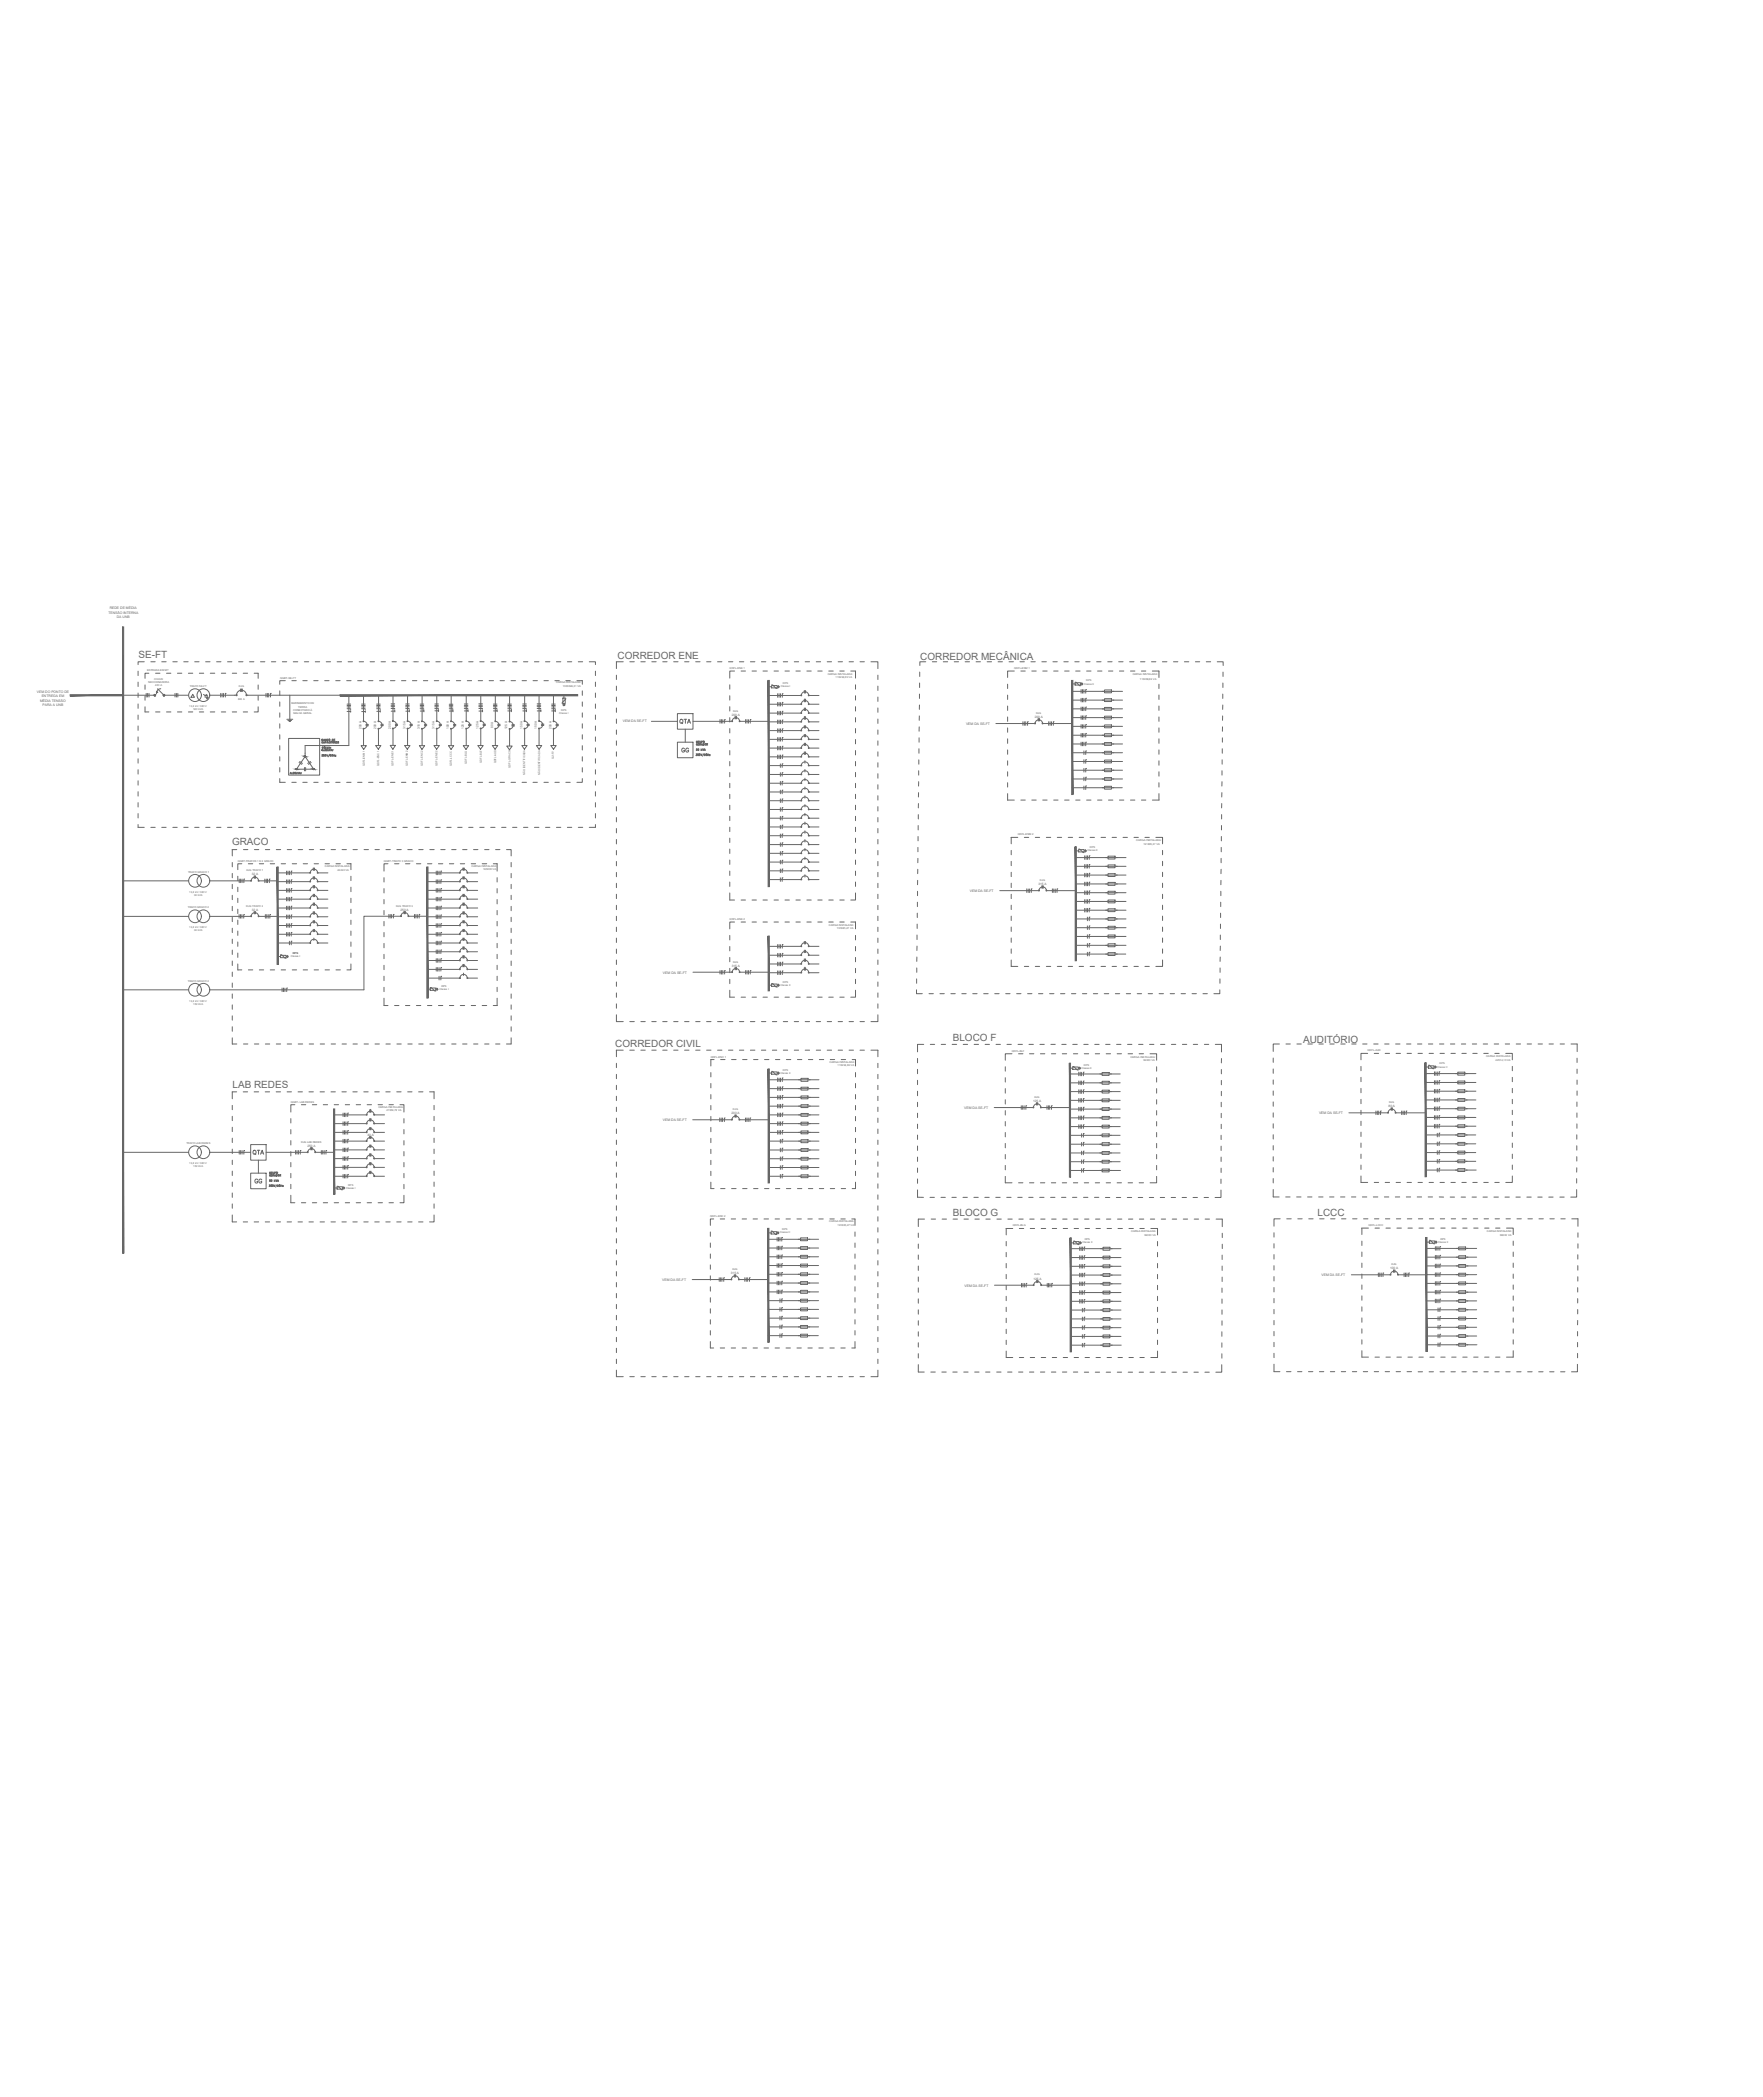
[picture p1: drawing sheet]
<svg xmlns="http://www.w3.org/2000/svg" width="580mm" height="690mm" viewBox="0 0 580 690" stroke-linecap="round" stroke-linejoin="round" font-family="sans-serif">
<defs><g id="words">
<g font-size="4.4" fill="#666">
<text x="222.2" y="239.2">QTA</text>
<text x="223" y="248.7">GG</text>
<text x="81.8" y="381">QTA</text>
<text x="82.5" y="390.5">GG</text>
</g>
<g font-size="3.3" fill="#666">
<text x="45.6" y="216.4">SE-FT</text>
<text x="203.2" y="216.8">CORREDOR ENE</text>
<text x="302.7" y="217.3">CORREDOR MECÂNICA</text>
<text x="76.3" y="278.2">GRACO</text>
<text x="202.4" y="344.6">CORREDOR CIVIL</text>
<text x="313.4" y="342.7">BLOCO F</text>
<text x="428.7" y="343.1">AUDITÓRIO</text>
<text x="76.5" y="357.9">LAB REDES</text>
<text x="313.5" y="400.2">BLOCO G</text>
<text x="433.5" y="400.1">LCCC</text>
</g>
<g font-size="1.1" fill="#666">
<text x="35.6" y="202">TENSÃO INTERNA</text>
<text x="36.1" y="200.5">REDE DE MÉDIA</text>
<text x="38.4" y="203.3">DA UNB</text>
<text x="12.1" y="228">VEM DO PONTO DE</text>
<text x="13.2" y="231">MÉDIA TENSÃO</text>
<text x="13.7" y="229.4">ENTREGA EM</text>
<text x="14" y="232.3">PARA A UNB</text>
<text x="204.9" y="237.6">VEM DA SE-FT</text>
<text x="317.8" y="238.5">VEM DA SE-FT</text>
<text x="319" y="293.5">VEM DA SE-FT</text>
<text x="218.1" y="320.4">VEM DA SE-FT</text>
<text x="317.2" y="364.9">VEM DA SE-FT</text>
<text x="218.1" y="368.9">VEM DA SE-FT</text>
<text x="433.9" y="366.6">VEM DA SE-FT</text>
<text x="434.7" y="419.9">VEM DA SE-FT</text>
<text x="217.8" y="421.5">VEM DA SE-FT</text>
<text x="317.3" y="423.3">VEM DA SE-FT</text>
</g>
<g font-size="1" fill="#666">
<text x="118.9" y="239.9" transform="rotate(-90 118.9 239.9)">200 A</text>
<text x="123.8" y="239.9" transform="rotate(-90 123.8 239.9)">200 A</text>
<text x="128.5" y="239.9" transform="rotate(-90 128.5 239.9)">200 A</text>
<text x="133.3" y="239.9" transform="rotate(-90 133.3 239.9)">315 A</text>
<text x="138.1" y="239.9" transform="rotate(-90 138.1 239.9)">315 A</text>
<text x="143" y="239.9" transform="rotate(-90 143 239.9)">315 A</text>
<text x="147.7" y="239.9" transform="rotate(-90 147.7 239.9)">100 A</text>
<text x="152.6" y="239.9" transform="rotate(-90 152.6 239.9)">125 A</text>
<text x="157.4" y="239.9" transform="rotate(-90 157.4 239.9)">125 A</text>
<text x="162.2" y="239.6" transform="rotate(-90 162.2 239.6)">80 A</text>
<text x="171.8" y="239.9" transform="rotate(-90 171.8 239.9)">150 A</text>
<text x="176.6" y="239.8" transform="rotate(-90 176.6 239.8)">150 A</text>
<text x="181.4" y="239.9" transform="rotate(-90 181.4 239.9)">200 A</text>
<text x="240.7" y="235.6">200 A</text>
<text x="340.4" y="236.3">200 A</text>
<text x="166.9" y="240" transform="rotate(-90 166.9 240)">125 A</text>
<text x="82.8" y="288.1">32 A</text>
<text x="341.6" y="291.3">315 A</text>
<text x="82.8" y="299.8">32 A</text>
<text x="131.8" y="299.8">250 A</text>
<text x="240.7" y="318.2">315 A</text>
<text x="339.9" y="362.7">125 A</text>
<text x="456.8" y="364.4">80 A</text>
<text x="240.7" y="366.7">200 A</text>
<text x="101.1" y="377.4">250 A</text>
<text x="120.9" y="373.7">40 A</text>
<text x="240.5" y="419.3">315 A</text>
<text x="457.3" y="417.7">100 A</text>
<text x="339.9" y="421.1">125 A</text>
</g>
<g font-size=".9" fill="#666">
<text x="48.4" y="220.9">ENTRADA EM MT</text>
<text x="240" y="220.2">QDFL-ENE 1</text>
<text x="333.6" y="220.2">QDFL-ENM 1</text>
<text x="48.7" y="224.7">SECCIONADORA</text>
<text x="50.8" y="223.7">CHAVE</text>
<text x="51.1" y="225.8">400 A</text>
<text x="62.4" y="226.1">TRAFO SE-FT</text>
<text x="78.6" y="226.1">DJG</text>
<text x="92.2" y="223.3">QGBT-SE-FT</text>
<text x="183" y="224.8">CARGA INSTALADA:</text>
<text x="185.2" y="225.9">1306546,01 VA</text>
<text x="256.9" y="226.2">Classe I</text>
<text x="257.5" y="225.1">DPS</text>
<text x="272.3" y="222.1">CARGA INSTALADA:</text>
<text x="274.9" y="223.2">113958,69 VA</text>
<text x="356.6" y="225.3">Classe II</text>
<text x="357.3" y="224.2">DPS</text>
<text x="372.6" y="222.1">CARGA INSTALADA:</text>
<text x="375" y="223.8">113958,69 VA</text>
<text x="62.3" y="232.7">13,8 kV / 380 V</text>
<text x="63.6" y="233.7">500 kVA</text>
<text x="78.3" y="230.3">800 A</text>
<text x="95.8" y="231.8">BARRAMENTO DE</text>
<text x="98.1" y="232.8">TERRA</text>
<text x="184.6" y="233.8">DPS</text>
<text x="96.4" y="234">CONECTADO À</text>
<text x="96.5" y="235">MALHA GERAL</text>
<text x="184" y="234.9">Classe I</text>
<text x="241.2" y="234.2">DJG</text>
<text x="340.8" y="234.9">DJG</text>
<text x="129.5" y="252" transform="rotate(-90 129.5 252)">QDFL-ENE 1</text>
<text x="139.1" y="251.9" transform="rotate(-90 139.1 251.9)">QDFL-ENC 2</text>
<text x="144" y="252" transform="rotate(-90 144 252)">QDFL-ENE 2</text>
<text x="153.5" y="251.2" transform="rotate(-90 153.5 251.2)">QDFL-BLG</text>
<text x="158.5" y="251" transform="rotate(-90 158.5 251)">QDFL-BLF</text>
<text x="163.2" y="251.2" transform="rotate(-90 163.2 251.2)">QDFL-AUD</text>
<text x="182.2" y="249.8" transform="rotate(-90 182.2 249.8)">QJI-FV</text>
<text x="120" y="252.2" transform="rotate(-90 120 252.2)">QDFL-ENM 1</text>
<text x="124.8" y="252.1" transform="rotate(-90 124.8 252.1)">QDFL-ENC 1</text>
<text x="134.2" y="252.1" transform="rotate(-90 134.2 252.1)">QDFL-ENM 2</text>
<text x="148.6" y="252.2" transform="rotate(-90 148.6 252.2)">QDFL-LCCC</text>
<text x="167.9" y="252.6" transform="rotate(-90 167.9 252.6)">QDFL-GRACO</text>
<text x="172.7" y="254.9" transform="rotate(-90 172.7 254.9)">NÃO IDENTIFICADA</text>
<text x="177.7" y="255.1" transform="rotate(-90 177.7 255.1)">NÃO IDENTIFICADA</text>
<text x="334.8" y="274.9">QDFL-ENM 2</text>
<text x="357.8" y="280.2">Classe II</text>
<text x="358.5" y="279.1">DPS</text>
<text x="373.8" y="276.8">CARGA INSTALADA:</text>
<text x="376.1" y="278.2">191885,27 VA</text>
<text x="61.8" y="287.2">TRAFO GRACO 1</text>
<text x="78.2" y="283.5">QGBT-TRAFOS 1 E 2 GRACO</text>
<text x="81.1" y="286.7">DJG TRAFO 1</text>
<text x="106.9" y="285.4">CARGA INSTALADA:</text>
<text x="111" y="286.6">42240 VA</text>
<text x="126.3" y="283.5">QGBT-TRAFO 3 GRACO</text>
<text x="155.2" y="285.2">CARGA INSTALADA:</text>
<text x="159" y="286.3">165000 VA</text>
<text x="62.3" y="293.8">13,8 kV / 380 V</text>
<text x="342.1" y="289.9">DJG</text>
<text x="61.8" y="298.9">TRAFO GRACO 2</text>
<text x="63.9" y="294.8">30 kVA</text>
<text x="81" y="298.4">DJG TRAFO 2</text>
<text x="130.3" y="298.3">DJG TRAFO 3</text>
<text x="62.3" y="305.5">13,8 kV / 380 V</text>
<text x="240" y="302.7">QDFL-ENE 2</text>
<text x="272.7" y="304.7">CARGA INSTALADA:</text>
<text x="275.3" y="305.8">191885,27 VA</text>
<text x="63.9" y="306.5">30 kVA</text>
<text x="95.7" y="315">Classe I</text>
<text x="96.3" y="313.9">DPS</text>
<text x="241.2" y="316.7">DJG</text>
<text x="61.8" y="323">TRAFO GRACO 2</text>
<text x="257.5" y="323.3">DPS</text>
<text x="62.3" y="329.6">13,8 kV / 380 V</text>
<text x="144.6" y="325.7">Classe I</text>
<text x="145.2" y="324.7">DPS</text>
<text x="256.8" y="324.4">Classe II</text>
<text x="63.6" y="330.7">150 kVA</text>
<text x="233.8" y="348">QDFL-ENC 1</text>
<text x="332.9" y="346.1">QDFL-BLF</text>
<text x="449.9" y="345.9">QDFL-AUD</text>
<text x="488.9" y="347.9">CARGA INSTALADA:</text>
<text x="256.8" y="353.3">Classe II</text>
<text x="257.5" y="352.3">DPS</text>
<text x="272.9" y="349.6">CARGA INSTALADA:</text>
<text x="275.5" y="350.8">113958,69 VA</text>
<text x="355.8" y="351.7">Classe II</text>
<text x="356.6" y="350.6">DPS</text>
<text x="371.9" y="348">CARGA INSTALADA:</text>
<text x="376.2" y="349.2">99000 VA</text>
<text x="472.8" y="351.3">Classe II</text>
<text x="473.6" y="350.3">DPS</text>
<text x="492" y="349.1">42514,13 VA</text>
<text x="95.6" y="362.8">QGBT- LAB REDES</text>
<text x="124.5" y="364.5">CARGA INSTALADA:</text>
<text x="127.1" y="365.5">41559,78 VA</text>
<text x="241.1" y="365.3">DJG</text>
<text x="340.3" y="361.3">DJG</text>
<text x="456.9" y="363">DJG</text>
<text x="61.3" y="376.5">TRAFO LAB REDES</text>
<text x="99.1" y="376">DJG LAB REDES</text>
<text x="62.3" y="383.1">13,8 kV / 380 V</text>
<text x="63.6" y="384.1">150 kVA</text>
<text x="113.9" y="391.1">Classe I</text>
<text x="114.5" y="390.1">DPS</text>
<text x="233.6" y="400.5">QDFL-ENC 2</text>
<text x="256.6" y="405.8">Classe II</text>
<text x="257.3" y="404.8">DPS</text>
<text x="272.8" y="402.1">CARGA INSTALADA:</text>
<text x="275.5" y="403.4">191885,27 VA</text>
<text x="333.2" y="403.6">QDFL-BLG</text>
<text x="372.1" y="405.5">CARGA INSTALADA:</text>
<text x="376.5" y="406.7">99000 VA</text>
<text x="450.2" y="403.5">QDFL-LCCC</text>
<text x="473.8" y="407.9">DPS</text>
<text x="489.1" y="405.4">CARGA INSTALADA:</text>
<text x="493.5" y="406.6">66000 VA</text>
<text x="356.1" y="409.2">Classe II</text>
<text x="356.8" y="408.1">DPS</text>
<text x="473.1" y="408.9">Classe II</text>
<text x="240.9" y="417.9">DJG</text>
<text x="340.4" y="419.7">DJG</text>
<text x="457.8" y="416.3">DJG</text>
</g>
</g></defs>
<!-- layer: BARRAMENTO -->
<g fill="none" stroke="#666" stroke-width=".33">
<path d="M40.5 228.8h10.6M51.5 227.7v.4l.2-.3M51.8 226.7l2.1 2.1M53.8 228.8h8.2M69 228.8h8.2M81.5 228.8h30.3M94.4 236.7h1.9M94.7 237.1h1.2M95.1 237.4h.5M95.3 228.8v7.9M114.8 228.8v16.5h-14.4v2.6M119.6 228.9v8.3"/>
<path d="M119.6 240v5.4M124.5 240v5.3M124.5 228.9v8.3M129.3 228.8v8.3M129.3 239.9v5.4M134.1 228.8v8.4M134.1 239.9v5.4M138.9 228.9v8.3M138.9 240v5.3M143.7 228.8v8.4M143.7 239.9v5.4M148.4 228.9v8.3"/>
<path d="M148.4 240v5.4M153.4 228.8v8.4M153.4 239.9v5.4M158.2 228.8v8.3M158.2 239.9v5.4M162.9 228.9v8.3M162.9 239.9v5.4M167.6 228.9v8.4M172.6 228.8v8.4M172.6 239.9v5.4M177.3 228.8v8.3M177.3 239.9v5.3"/>
<path d="M182.1 228.8v8.4M182.1 239.9v5.4M185.1 231.9h.4M185.3 232.1h.5M185.4 232.2h.3M185.5 231.6v.3h.4M185.5 228.8v.9M214.3 237.4h8.5M225.4 239.9v4.3M228 237.4h12.7M243.4 237.4h9.5M252.9 228.9h10.5"/>
<path d="M252.9 231.7h10.5M252.9 234.7h10.5M252.9 237.5h10.5M252.9 226h.9M256 225.6v.4h-.3M256 226v.4M256.2 225.7v.6M256.3 225.8v.3M266.2 228.9h3.2M266.2 231.7h3.2M266.2 234.7h3.2M266.2 237.5h3.2"/>
<path d="M327.6 238.1h12.8M343.1 238.1h9.5M352.7 227.5h10.6M352.7 230.4h10.6M352.7 233.3h10.6M352.7 236.1h10.6M352.7 239h10.6M352.7 225h1M355.9 224.7v.3h-.4M355.9 225v.5M356 224.8v.5M356.2 224.9v.3"/>
<path d="M366 227.5h3.3M366 230.4h3.3M366 233.3h3.3M366 236.1h3.3M366 239h3.3M167.6 240.1v5.3M252.9 251.9h10.5M252.9 254.8h10.5M252.9 257.7h10.5M252.9 240.4h10.5M252.9 243.3h10.5M252.9 246.2h10.5"/>
<path d="M252.9 249h10.5M266.1 251.9h3.3M266.1 254.8h3.3M266.1 257.7h3.3M266.2 240.4h3.2M266.2 243.3h3.2M266.2 246.2h3.2M266.2 249h3.2M352.7 241.9h10.6M352.7 244.8h10.6M352.7 259.2h10.5M352.7 247.7h10.5"/>
<path d="M352.7 250.6h10.5M352.7 253.4h10.5M352.7 256.3h10.5M365.9 259.2h3.3M366 241.9h3.3M366 244.8h3.3M366 247.7h3.3M366 250.6h3.3M366 253.4h3.3M366 256.3h3.3M252.9 263.5h10.5M252.9 260.6h10.5"/>
<path d="M252.9 266.4h10.5M252.9 269.2h10.5M252.9 272.1h10.5M252.9 275h10.5M252.9 277.9h10.5M266.1 263.5h3.3M266.1 260.6h3.3M266.1 266.4h3.3M266.1 269.2h3.3M266.1 272.1h3.3M266.1 275h3.3M266.1 277.9h3.3"/>
<path d="M353.9 280h.9M357 279.6v.4h-.3M357 280v.4M357.2 279.7v.5M357.3 279.8v.3M40.5 289.9h21.5M69 289.9h13.5M85.2 289.9h6.2M91.4 287.2h10.5M91.4 290.1h10.5M91.4 293h10.5M91.4 295.9h10.5"/>
<path d="M91.4 298.8h10.5M104.6 287.2h3.3M104.6 290.1h3.3M104.6 293h3.3M104.6 295.9h3.3M104.6 298.8h3.3M140.6 287.2h10.5M140.6 290.1h10.5M140.6 293h10.5M140.6 295.9h10.5M140.6 298.8h10.5M153.9 287.2h3.2"/>
<path d="M153.9 290.1h3.2M153.9 293h3.2M153.9 295.9h3.2M153.9 298.8h3.2M252.9 280.8h10.5M252.9 283.7h10.5M252.9 286.6h10.5M252.9 289.4h10.5M266.1 280.8h3.3M266.1 283.7h3.3M266.1 286.6h3.3M266.1 289.4h3.3"/>
<path d="M328.9 293.1h12.7M344.3 293.1h9.5M353.9 282.2h10.5M353.9 285.1h10.5M353.9 288h10.5M353.9 290.9h10.5M353.9 293.8h10.5M353.9 296.6h10.5M353.9 299.5h10.5M367.2 282.2h3.2M367.2 285.1h3.2M367.2 288h3.2"/>
<path d="M367.2 290.9h3.2M367.2 293.8h3.2M367.2 296.6h3.2M367.2 299.5h3.2M40.5 301.5h21.5M69 301.5h13.5M85.2 301.5h6.2M91.4 301.7h10.5M91.4 304.5h10.5M91.4 307.4h10.5M91.4 314.7h.9M91.4 310.3h10.5"/>
<path d="M94.5 314.4v.3h-.4M94.5 314.7v.4M94.6 314.5v.5M94.7 314.6v.3M104.6 301.7h3.3M104.6 304.5h3.3M104.6 307.4h3.3M104.6 310.3h3.3M131.7 301.5h-12v24.2h-50.7M134.5 301.5h6.1M140.6 301.7h10.5M140.6 304.5h10.5"/>
<path d="M140.6 307.4h10.5M140.6 310.3h10.5M140.6 313.2h10.5M140.6 316.1h10.5M140.6 319h10.5M153.9 301.7h3.2M153.9 304.5h3.2M153.9 307.4h3.2M153.9 310.3h3.2M153.9 313.2h3.2M153.9 316.1h3.2M153.9 319h3.2"/>
<path d="M228 319.9h12.7M243.4 319.9h9.5M252.9 311.4h10.5M252.9 314.3h10.5M252.9 317.2h10.5M266.2 311.4h3.2M266.2 314.3h3.2M266.2 317.2h3.2M353.9 313.9h10.5M353.9 302.4h10.5M353.9 305.3h10.5M353.9 308.1h10.5"/>
<path d="M353.9 311.1h10.5M367.1 313.9h3.2M367.2 302.4h3.2M367.2 305.3h3.2M367.2 308.1h3.2M367.2 311.1h3.2M40.5 325.7h21.5M140.6 321.9h10.5M140.6 325.5h.9M143.7 325.1v.4h-.3M143.7 325.5v.4M143.9 325.2v.6"/>
<path d="M144 325.4v.3M153.9 321.9h3.2M252.9 320.1h10.5M252.9 324.2h.9M256 323.8v.4h-.3M256 324.2v.4M256.2 323.9v.6M256.3 324.1v.3M266.2 320.1h3.2M252.9 355.3h10.5M252.9 358.2h10.5M252.9 353.1h.9"/>
<path d="M256 352.7v.4h-.3M256 353.1v.4M256.2 352.8v.6M256.3 353v.3M266.2 355.3h3.2M266.2 358.2h3.2M352 353.4h10.5M352 356.3h10.5M352 359.2h10.5M352 351.5h.9M355.1 351.1v.4h-.3M355.1 351.5v.4"/>
<path d="M355.3 351.2v.6M355.4 351.4v.3M365.3 353.4h3.2M365.3 356.3h3.2M365.3 359.2h3.2M469 353.3h10.5M469 356.2h10.5M469 359.1h10.5M469 351.1h.9M472.1 350.7v.4h-.3M472.1 351.1v.4M472.3 350.8v.6"/>
<path d="M472.4 350.9v.4M482.3 353.3h3.2M482.3 356.2h3.2M482.3 359.1h3.2M40.5 379.2h21.5M69 379.2h13.5M87.5 379.2h13.6M103.8 379.2h6.1M109.9 366.9h10.5M109.9 369.7h10.5M109.9 372.6h10.5M109.9 375.5h10.5"/>
<path d="M109.9 378.4h10.5M123.2 366.9h3.3M123.2 369.7h3.3M123.2 372.6h3.3M123.2 375.5h3.3M123.2 378.4h3.3M227.9 368.5h12.7M243.4 368.5h9.4M252.9 375.5h10.5M252.9 378.4h10.5M252.9 366.9h10.5M252.9 369.7h10.5"/>
<path d="M252.9 372.6h10.5M252.9 361.1h10.5M252.9 364h10.5M266.1 375.5h3.3M266.1 378.4h3.3M266.2 366.9h3.2M266.2 369.7h3.2M266.2 372.6h3.2M266.2 361.1h3.2M266.2 364h3.2M327.1 364.4h12.7M342.6 364.4h9.4"/>
<path d="M352 362.1h10.5M352 365h10.5M352 367.8h10.5M352 370.7h10.5M352 373.6h10.5M352 376.5h10.5M352 379.4h10.5M365.3 362.1h3.2M365.3 365h3.2M365.3 367.8h3.2M365.3 370.7h3.2M365.3 373.6h3.2"/>
<path d="M365.3 376.5h3.2M365.3 379.4h3.2M443.7 366.2h12.7M459.2 366.2h9.5M469 362h10.5M469 364.8h10.5M469 367.7h10.5M469 370.6h10.5M469 373.5h10.5M469 376.4h10.5M469 379.3h10.5M482.3 362h3.2"/>
<path d="M482.3 364.8h3.2M482.3 367.7h3.2M482.3 370.6h3.2M482.3 373.5h3.2M482.3 376.4h3.2M482.3 379.3h3.2M85 381.8v4.2M109.9 381.3h10.5M109.9 384.1h10.5M109.9 387.1h10.5M109.9 390.9h1M113.1 390.5v.4h-.4"/>
<path d="M113.1 390.9v.4M113.2 390.7v.5M113.4 390.8v.3M123.2 381.3h3.3M123.2 384.1h3.3M123.2 387.1h3.3M252.9 381.3h10.5M252.9 384.2h10.5M252.9 387.1h10.5M266.1 387.1h3.2M266.1 381.3h3.3M266.1 384.2h3.3"/>
<path d="M352 385.1h10.5M352 382.3h10.5M365.3 382.3h3.2M365.3 385.1h3.3M469 385h10.5M469 382.1h10.5M482.3 382.1h3.2M482.3 385h3.3M252.7 407.8h10.6M252.7 410.7h10.6M252.7 413.6h10.6M252.7 416.4h10.6"/>
<path d="M252.7 419.3h10.6M252.7 405.7h1M255.9 405.3v.4h-.4M255.9 405.7v.4M256 405.4v.6M256.2 405.5v.3M266 407.8h3.3M266 410.7h3.3M266 413.6h3.3M266 416.4h3.3M266 419.3h3.3M352.2 410.9h10.6"/>
<path d="M352.2 413.8h10.6M352.2 416.7h10.6M352.2 419.6h10.6M352.2 409h1M355.3 408.6v.4h-.3M355.3 409v.4M355.5 408.7v.5M355.6 408.8v.3M365.5 410.9h3.3M365.5 413.8h3.3M365.5 416.7h3.3M365.5 419.6h3.3"/>
<path d="M444.5 419.5h12.8M460 419.5h9.5M469.2 410.8h10.6M469.2 413.7h10.6M469.2 416.6h10.6M469.2 419.4h10.6M469.2 408.7h1M472.4 408.3v.4h-.4M472.4 408.7v.4M472.5 408.4v.6M472.7 408.6v.3M482.5 410.8h3.3"/>
<path d="M482.5 413.7h3.3M482.5 416.6h3.3M482.5 419.4h3.3M227.7 421h12.7M243.2 421h9.4M252.7 422.2h10.6M252.7 425.1h10.6M252.7 439.5h10.5M252.7 428h10.5M252.7 430.9h10.5M252.7 433.7h10.5M252.7 436.6h10.5"/>
<path d="M265.9 439.5h3.3M266 422.2h3.3M266 425.1h3.3M266 428h3.3M266 430.9h3.3M266 433.7h3.3M266 436.6h3.3M327.2 422.9h12.7M342.6 422.9h9.5M352.2 422.4h10.6M352.2 425.3h10.6M352.2 428.2h10.6"/>
<path d="M352.2 431.1h10.6M352.2 434h10.6M352.2 436.9h10.6M352.2 439.8h10.6M365.5 422.4h3.3M365.5 425.3h3.3M365.5 428.2h3.3M365.5 431.1h3.3M365.5 434h3.3M365.5 436.9h3.3M365.5 439.8h3.3M469.2 422.3h10.6"/>
<path d="M469.2 425.2h10.6M469.2 428.1h10.6M469.2 431h10.6M469.2 433.9h10.6M469.2 436.8h10.6M469.2 439.6h10.6M482.5 422.3h3.3M482.5 425.2h3.3M482.5 428.1h3.3M482.5 431h3.3M482.5 433.9h3.3M482.5 436.8h3.3"/>
<path d="M482.5 439.6h3.3M352.2 442.6h10.6M365.6 442.6h3.3M469.2 442.5h10.6M482.6 442.5h3.3"/>
</g>
<!-- layer: GSP_URB_TEXTO GERAL -->
<g fill="none" stroke="#666" stroke-width=".33">
<path d="M63.4 228.5l.6 .9h-1.2zM66.9 228.5l.6 .4h.7v1.1M67.7 229.4h.9M67.9 229.7h.5M68 230h.3M68.1 228.5l-.6 .4v.6"/>
<circle cx="64.2" cy="228.7" r="2.1"/>
<circle cx="66.9" cy="228.7" r="2.1"/>
<circle cx="64.2" cy="289.8" r="2.1"/>
<circle cx="66.9" cy="289.8" r="2.1"/>
<circle cx="64.2" cy="301.5" r="2.1"/>
<circle cx="66.9" cy="301.5" r="2.1"/>
<circle cx="64.2" cy="325.7" r="2.1"/>
<circle cx="66.9" cy="325.7" r="2.1"/>
<circle cx="64.2" cy="379.2" r="2.1"/>
<circle cx="66.9" cy="379.2" r="2.1"/>
</g>
<!-- layer: BARRAMENTO -->
<g fill="#666" stroke="#666" stroke-width=".33">
<path d="M40.3 206.3v206.1h.4zM40.3 206.3h.4v206.1z"/>
<path d="M51.5 227.8h.2zM51.5 227.8h.2zM51.5 227.8h.2l-.2 .3z"/>
<path d="M111.8 228.6v.4l78.2-.4zM111.8 229l78.2-.4v.4z"/>
<path d="M23.1 228.6v.4l17.4-.4zM23.1 229l17.4-.4v.4z"/>
<path d="M91.1 285.3v32h.4zM91.1 285.3h.4v32z"/>
<path d="M140.4 285.3v43.1h.4zM140.4 285.3h.4v43.1z"/>
<path d="M109.7 364.9v28.1h.4zM109.7 364.9h.4v28.1z"/>
<path d="M252.7 223.9v67.9h.4zM252.7 223.9h.4v67.9z"/>
<path d="M252.7 308v18.1h.4zM252.7 308h.4v18.1z"/>
<path d="M252.7 351.7v37.6h.4zM252.7 351.7h.4v37.6z"/>
<path d="M352.6 223.9v37.6h.3zM352.6 223.9h.3v37.6z"/>
<path d="M351.8 349.8v37.6h.4zM351.8 349.8h.4v37.6z"/>
<path d="M352 407.3v37.5h.4zM352 407.3h.4v37.5z"/>
<path d="M468.8 349.7v37.5h.4zM468.8 349.7h.4v37.5z"/>
<path d="M469.1 407.2v37.5h.3zM469.1 407.2h.3v37.5z"/>
<path d="M252.6 404.2v37.5h.3zM252.6 404.2h.3v37.5z"/>
<path d="M353.7 278.6v37.5h.4zM353.7 278.6h.4v37.5z"/>
</g>
<!-- layer: IE_TEXTO -->
<g fill="#666" stroke="#666" stroke-width=".33">
<path d="M53.9 228.8v.2l.2-.1zM53.9 228.8l.2 .1zM53.9 228.8l.2-.2z"/>
<path d="M53.9 228.6v.2l.2-.2zM53.8 228.6h.1v.2zM53.8 228.6l.1 .2z"/>
<path d="M53.7 228.8l.1 .1 .1-.1zM53.8 228.9l.1-.1v.2z"/>
<path d="M50.9 228.8v.2l.2-.1zM50.9 228.8l.2 .1zM50.9 228.8l.2-.2z"/>
<path d="M50.9 228.6v.2l.2-.2zM50.8 228.6h.1v.2zM50.8 228.6l.1 .2z"/>
<path d="M50.7 228.8l.1 .1 .1-.1zM50.8 228.9l.1-.1v.2z"/>
</g>
<!-- layer: TEXTO -->
<path d="M52.9 226.7l-1 .3-.3 .7" fill="none" stroke="#666" stroke-width=".33"/>
<!-- layer: ARA_LEGENDA -->
<g fill="none" stroke="#666" stroke-width=".33">
<path d="M47.5 217.8h-2.1v.9M49.6 217.8h1.5M53.2 217.8h1.5M56.9 217.8h1.4M60.5 217.8h1.4M64.1 217.8h1.4M67.6 217.8h1.5M71.2 217.8h1.5M74.8 217.8h1.5M78.5 217.8h1.4M82.1 217.8h1.4M85.7 217.8h1.4"/>
<path d="M89.3 217.8h1.4M92.9 217.8h1.4M96.5 217.8h1.5M100.1 217.8h1.5M103.7 217.8h1.5M107.3 217.8h1.5M110.9 217.8h1.5M114.5 217.8h1.5M118.2 217.8h1.4M121.8 217.8h1.4M125.3 217.8h1.5M128.9 217.8h1.5"/>
<path d="M132.5 217.8h1.5M136.1 217.8h1.5M139.8 217.8h1.4M143.4 217.8h1.4M147 217.8h1.4M150.6 217.8h1.4M154.2 217.8h1.4M157.8 217.8h1.5M161.4 217.8h1.5M165 217.8h1.5M168.6 217.8h1.5M172.2 217.8h1.5"/>
<path d="M175.8 217.8h1.5M179.5 217.8h1.4M183 217.8h1.5M186.6 217.8h1.5M190.2 217.8h1.5M193.8 217.8h2.1v.9M202.7 217.8l.1 2.2M202.8 217.8h2.2M207.2 217.8h1.5M210.8 217.8h1.5M214.4 217.8h1.5M218 217.8h1.5"/>
<path d="M221.6 217.8h1.5M225.2 217.8h1.5M228.9 217.8h1.4M232.5 217.8h1.4M236.1 217.8h1.4M239.6 217.8h1.5M243.2 217.8h1.5M246.8 217.8h1.5M250.5 217.8h1.4M254.1 217.8h1.4M257.7 217.8h1.4M261.3 217.8h1.4"/>
<path d="M264.9 217.8h1.4M268.5 217.8h1.5M272.1 217.8h1.5M275.7 217.8h1.5M279.3 217.8h1.5M282.9 217.8h1.5M286.5 217.8h2.3v2.2M304.5 217.8h-1.9v1.2M306.7 217.8h1.4M310.3 217.8h1.4M313.9 217.8h1.4M317.5 217.8h1.4"/>
<path d="M321.1 217.8h1.4M324.7 217.8h1.5M328.3 217.8h1.5M331.9 217.8h1.5M335.5 217.8h1.5M339.1 217.8h1.5M342.7 217.8h1.5M346.4 217.8h1.4M350 217.8h1.4M353.6 217.8h1.4M357.2 217.8h1.4M360.8 217.8h1.4"/>
<path d="M364.4 217.8h1.4M368 217.8h1.4M371.6 217.8h1.4M375.2 217.8h1.4M378.8 217.8h1.4M382.4 217.8h1.5M386 217.8h1.5M389.6 217.8h1.5M393.2 217.8h1.5M396.8 217.8h1.5M400.4 217.8h2v1.2M45.4 220.9v1.4"/>
<path d="M45.4 224.5v1.4M45.4 228v1.5M45.4 231.6v1.5M45.4 235.3v1.4M45.4 238.9v1.4M47.7 225.4v1.4M47.7 229v1.4M47.7 232.6v1.7h1.3M49 221.5h-1.3v1.7M51.2 221.5h1.4M51.2 234.3h1.4M54.8 221.5h1.4"/>
<path d="M54.8 234.3h1.4M58.4 221.5h1.4M58.4 234.3h1.4M62 221.5h1.4M62 234.3h1.4M65.6 221.5h1.4M65.6 234.3h1.4M69.2 221.5h1.5M69.2 234.3h1.5M72.8 221.5h1.5M72.8 234.3h1.5M76.4 221.5h1.5"/>
<path d="M76.4 234.3h1.5M80 221.5h1.4M80 234.3h1.4M83.6 221.5h1.3v1.7M84.9 232.6v1.7h-1.3M84.9 225.4v1.4M84.9 229v1.4M92 227.3v1.5M92 231v1.4M92 234.6v1.4M92 238.2v1.4M93.9 224h-1.9v1.2"/>
<path d="M96 224h1.5M99.6 224h1.4M103.2 224h1.4M106.8 224h1.4M110.4 224h1.5M114 224h1.5M117.6 224h1.5M121.2 224h1.5M124.8 224h1.5M128.4 224h1.5M132.1 224h1.4M135.7 224h1.4"/>
<path d="M139.3 224h1.4M142.9 224h1.4M146.5 224h1.4M150.1 224h1.5M153.7 224h1.5M157.3 224h1.4M160.9 224h1.4M164.5 224h1.4M168.1 224h1.5M171.7 224h1.5M175.3 224h1.5M178.9 224h1.5"/>
<path d="M182.5 224h1.5M186.1 224h1.5M191.6 223.9l-1.8 .1M191.6 224v1.2M191.6 227.3v1.5M191.6 231v1.4M191.6 234.6v1.4M191.6 238.2v1.4M195.9 220.9v1.4M195.9 224.5v1.4M195.9 228v1.5M195.9 231.6v1.5"/>
<path d="M195.9 235.3v1.4M195.9 238.9v1.4M202.8 222.2v1.4M202.8 225.8v1.4M202.8 229.4v1.4M202.8 233v1.4M202.8 236.6v1.4M240.1 225.3v1.5M240.1 228.9v1.5M240.1 232.5v1.5M240.1 236.1v1.5M240.1 239.7v1.5"/>
<path d="M241.6 220.8h-1.5v2.3M243.8 220.8h1.4M247.4 220.8h1.4M251 220.8h1.4M254.6 220.8h1.5M258.2 220.8h1.5M261.8 220.8h1.5M265.4 220.8h1.5M269 220.8h1.5M272.6 220.8h1.5M276.3 220.8h1.4M279.9 220.8h1.5v2.3"/>
<path d="M281.4 225.3v1.5M281.4 228.9v1.5M281.4 232.5v1.5M281.4 236.1v1.5M281.4 239.7v1.5M288.8 222.2v1.4M288.8 225.8v1.4M288.8 229.4v1.4M288.8 233v1.4M288.8 236.6v1.4M302.4 239.2l-.1 1.4M302.4 235.6v1.4"/>
<path d="M302.5 232l-.1 1.4M302.5 228.4v1.4M302.5 224.7v1.5M302.6 221.1v1.5M331.5 225.1v1.5M331.5 228.7v1.5M331.5 232.3v1.5M331.5 235.9v1.5M331.5 239.5v1.5M333.7 220.8h-2.2v2.1M335.8 220.8h1.5M339.4 220.8h1.5"/>
<path d="M343 220.8h1.5M346.6 220.8h1.5M350.2 220.8h1.5M353.9 220.8h1.4M357.5 220.8h1.4M361.1 220.8h1.4M364.7 220.8h1.4M368.3 220.8h1.4M371.9 220.8h1.4M375.5 220.8h1.4M379.1 220.8h2.2v2.1M381.3 225.1v1.5"/>
<path d="M381.3 228.7v1.5M381.3 232.3v1.5M381.3 235.9v1.5M381.3 239.5v1.5M402.2 239.2l-.1 1.4M402.2 235.6v1.4M402.3 228.4v1.4M402.3 232l-.1 1.4M402.3 224.7v1.5M402.3 221.1v1.5M45.4 242.5v1.4M45.4 246.1v1.4"/>
<path d="M45.4 249.7v1.4M45.4 253.3v1.4M45.4 256.9v1.5M92 256.2v1.2h1.9M92 241.8v1.4M92 245.4v1.4M92 249v1.4M92 252.6v1.4M96 257.4h1.5M99.6 257.4h1.4M103.2 257.4h1.4M106.8 257.4h1.4"/>
<path d="M110.4 257.4h1.5M114 257.4h1.5M117.6 257.4h1.5M121.2 257.4h1.5M124.8 257.4h1.5M128.4 257.4h1.5M132.1 257.4h1.4M135.7 257.4h1.4M139.3 257.4h1.4M142.9 257.4h1.4M146.5 257.4h1.4M150.1 257.4h1.5"/>
<path d="M153.7 257.4h1.5M157.3 257.4h1.4M160.9 257.4h1.4M164.5 257.4h1.4M168.1 257.4h1.5M171.7 257.4h1.5M175.3 257.4h1.5M178.9 257.4h1.5M182.5 257.4h1.5M186.1 257.4h1.5M191.6 256.2v1.2h-1.8M191.6 241.8v1.4"/>
<path d="M191.6 245.4v1.4M191.6 249v1.4M191.6 252.6v1.4M195.9 242.5v1.4M195.9 246.1v1.4M195.9 249.7v1.4M195.9 253.3v1.4M195.9 256.9v1.5M202.8 240.2v1.4M202.8 243.8v1.4M202.8 247.4v1.4M202.8 251v1.4"/>
<path d="M202.8 254.6v1.5M202.8 258.2v1.5M240.1 243.3v1.5M240.1 247v1.4M240.1 250.6v1.4M240.1 254.2v1.4M240.1 257.8v1.4M281.4 243.3v1.5M281.4 247v1.4M281.4 250.6v1.4M281.4 254.2v1.4M281.4 257.8v1.4"/>
<path d="M288.8 240.2v1.4M288.8 243.8v1.4M288.8 247.4v1.4M288.8 251v1.4M288.8 254.6v1.5M288.8 258.2v1.5M302.2 257.2v1.5M302.2 253.6v1.5M302.3 250v1.5M302.3 246.4v1.5M302.3 242.8v1.4M331.5 243.1v1.5"/>
<path d="M331.5 246.8v1.4M331.5 250.4v1.4M331.5 254v1.4M331.5 257.6v1.4M381.3 243.1v1.5M381.3 246.8v1.4M381.3 250.4v1.4M381.3 254v1.4M381.3 257.6v1.4M402 253.6v1.5M402 257.2v1.5M402 250v1.5"/>
<path d="M402.1 246.4v1.5M402.1 242.8v1.4M45.4 260.5v1.5M45.4 264.1v1.5M45.4 267.7v1.5M45.4 271.3v.9h2.1M49.6 272.2h1.5M53.2 272.2h1.5M56.9 272.2h1.4M60.5 272.2h1.4M64.1 272.2h1.4M67.6 272.2h1.5"/>
<path d="M71.2 272.2h1.5M74.8 272.2h1.5M77.9 279.6h-1.5v2M78.5 272.2h1.4M80.1 279.6h1.4M82.1 272.2h1.4M83.7 279.6h1.4M85.7 272.2h1.4M87.3 279.6h1.4M89.3 272.2h1.4M90.9 279.6h1.4M92.9 272.2h1.4"/>
<path d="M94.5 279.6h1.4M96.5 272.2h1.5M98.1 279.6h1.5M100.1 272.2h1.5M101.7 279.6h1.5M103.7 272.2h1.5M105.3 279.6h1.5M107.3 272.2h1.5M108.9 279.6h1.5M110.9 272.2h1.5M112.5 279.6h1.5M114.5 272.2h1.5"/>
<path d="M116.1 279.6h1.5M118.2 272.2h1.4M119.8 279.6h1.4M121.8 272.2h1.4M123.4 279.6h1.4M125.3 272.2h1.5M127 279.6h1.4M128.9 272.2h1.5M130.6 279.6h1.4M132.5 272.2h1.5M134.2 279.6h1.4M136.1 272.2h1.5"/>
<path d="M137.8 279.6h1.4M139.8 272.2h1.4M141.4 279.6h1.4M143.4 272.2h1.4M145 279.6h1.4M147 272.2h1.4M148.6 279.6h1.4M150.6 272.2h1.4M152.2 279.6h1.4M154.2 272.2h1.4M155.8 279.6h1.4M157.8 272.2h1.5"/>
<path d="M159.4 279.6h1.5M161.4 272.2h1.5M163 279.6h1.5M165 272.2h1.5M166.6 279.6h1.5v2M168.6 272.2h1.5M172.2 272.2h1.5M175.8 272.2h1.5M179.5 272.2h1.4M183 272.2h1.5M186.6 272.2h1.5M190.2 272.2h1.5"/>
<path d="M195.9 271.3v.9h-2.1M195.9 260.5v1.5M195.9 264.1v1.5M195.9 267.7v1.5M202.8 261.8v1.5M202.8 265.4v1.5M202.8 269v1.5M202.8 272.6v1.5M202.8 276.2v1.5M202.8 279.9v1.4M240.1 261.4v1.4M240.1 265v1.4"/>
<path d="M240.1 268.6v1.4M240.1 272.2v1.4M240.1 275.8v1.4M240.1 279.4v1.4M281.4 261.4v1.4M281.4 265v1.4M281.4 268.6v1.4M281.4 272.2v1.4M281.4 275.8v1.4M281.4 279.4v1.4M288.8 261.8v1.5M288.8 265.4v1.5"/>
<path d="M288.8 269v1.5M288.8 272.6v1.5M288.8 276.2v1.5M288.8 279.9v1.4M302 278.8v1.5M302 275.3v1.4M302 271.7v1.4M302.1 268.1v1.4M302.1 264.4v1.5M302.2 260.8l-.1 1.5M331.5 261.2v2.1M332.6 275.5l.1 2.2"/>
<path d="M332.7 279.8v1.5M332.7 275.5h2.1M333.7 263.3h-2.2M335.8 263.3h1.5M337 275.5h1.4M339.4 263.3h1.5M340.6 275.5h1.4M343 263.3h1.5M344.2 275.5h1.5M346.6 263.3h1.5M347.8 275.5h1.4M350.2 263.3h1.5"/>
<path d="M351.4 275.5h1.4M353.9 263.3h1.4M355 275.5h1.4M357.5 263.3h1.4M358.6 275.5h1.4M361.1 263.3h1.4M362.2 275.5h1.5M364.7 263.3h1.4M365.8 275.5h1.5M368.3 263.3h1.4M369.4 275.5h1.5M371.9 263.3h1.4"/>
<path d="M373 275.5h1.5M375.5 263.3h1.4M376.6 275.5h1.5M380.2 275.5h2.2v2.2M381.3 261.2v2.1h-2.2M382.4 279.8v1.5M401.7 278.8v1.5M401.8 275.3v1.4M401.8 271.7v1.4M401.9 268.1v1.4M401.9 264.4v1.5M402 260.8l-.1 1.5"/>
<path d="M76.4 283.8v1.4M76.4 287.4v1.4M76.4 291v1.4M76.4 294.6v1.4M76.4 298.2v1.5M78.2 288.3v1.5M78.2 291.9v1.5M78.2 295.6v1.4M78.2 299.2v1.4M79.5 284.2h-1.3v2M81.7 284.2h1.4M85.3 284.2h1.4"/>
<path d="M88.9 284.2h1.4M92.5 284.2h1.4M96.1 284.2h1.5M99.7 284.2h1.5M103.3 284.2h1.5M106.9 284.2h1.5M110.5 284.2h1.5M115.4 284.2h-1.3M115.4 284.2v2M115.4 288.3v1.5M115.4 291.9v1.5M115.4 295.6v1.4"/>
<path d="M115.4 299.2v1.4M126.3 288.8v1.4M126.3 292.4v1.4M126.3 296v1.4M126.3 299.6v1.4M127.6 284.2h-1.3v2.4M129.8 284.2h1.4M133.4 284.2h1.4M137 284.2h1.4M140.6 284.2h1.5M144.2 284.2h1.5M147.8 284.2h1.5"/>
<path d="M151.4 284.2h1.5M155 284.2h1.5M158.6 284.2h1.5M163.5 284.2h-1.2M163.5 284.2v2.4M163.5 288.8v1.4M163.5 292.4v1.4M163.5 296v1.4M163.5 299.6v1.4M168.1 283.8v1.4M168.1 287.4v1.4M168.1 291v1.4"/>
<path d="M168.1 294.6v1.4M168.1 298.2v1.5M202.8 283.5v1.4M202.8 287.1v1.4M202.8 290.7v1.4M202.8 294.3v1.4M202.8 297.9v1.4M240.1 283v1.4M240.1 286.6v1.5M240.1 290.2v1.5M240.1 293.8v2.4h1.5M243.8 296.2h1.4"/>
<path d="M247.4 296.2h1.4M251 296.2h1.4M254.6 296.2h1.5M258.2 296.2h1.5M261.8 296.2h1.5M265.4 296.2h1.5M269 296.2h1.5M272.6 296.2h1.5M276.3 296.2h1.4M281.4 293.8v2.4h-1.5M281.4 283v1.4M281.4 286.6v1.5"/>
<path d="M281.4 290.2v1.5M288.8 283.5v1.4M288.8 287.1v1.4M288.8 290.7v1.4M288.8 294.3v1.4M288.8 297.9v1.4M301.8 296.9v1.4M301.8 293.3v1.4M301.9 289.7l-.1 1.4M301.9 286v1.5M302 282.4l-.1 1.5M332.7 283.4v1.5"/>
<path d="M332.7 287v1.5M332.7 290.6v1.5M332.7 294.3v1.4M332.7 297.9v1.4M382.4 283.4v1.5M382.4 287v1.5M382.4 290.6v1.5M382.4 294.3v1.4M382.4 297.9v1.4M401.6 296.9v1.4M401.6 293.3v1.4M401.7 289.7l-.1 1.4"/>
<path d="M401.7 282.4v1.5M401.7 286v1.5M76.4 301.8v1.5M76.4 305.4v1.5M76.4 309v1.5M76.4 312.6v1.5M76.4 316.2v1.5M76.4 319.9v1.4M78.2 317.2v2h1.3M78.2 302.8v1.4M78.2 306.4v1.4M78.2 310v1.4"/>
<path d="M78.2 313.6v1.4M81.7 319.2h1.4M85.3 319.2h1.4M88.9 319.2h1.4M92.5 319.2h1.4M96.1 319.2h1.5M99.7 319.2h1.5M103.3 319.2h1.5M106.9 319.2h1.5M110.5 319.2h1.5M115.4 317.2v2h-1.3M115.4 302.8v1.4"/>
<path d="M115.4 306.4v1.4M115.4 310v1.4M115.4 313.6v1.4M126.3 303.2v1.5M126.3 306.8v1.5M126.3 310.4v1.5M126.3 314v1.5M126.3 317.6v1.5M163.5 303.2v1.5M163.5 306.8v1.5M163.5 310.4v1.5M163.5 314v1.5"/>
<path d="M163.5 317.6v1.5M168.1 301.8v1.5M168.1 305.4v1.5M168.1 309v1.5M168.1 312.6v1.5M168.1 316.2v1.5M168.1 319.9v1.4M202.8 301.5v1.4M202.8 305.1v1.4M202.8 308.7v1.4M202.8 312.3v1.4M202.8 315.9v1.5"/>
<path d="M202.8 319.5v1.5M240.1 307.8v1.5M240.1 311.4v1.5M240.1 315v1.5M240.1 318.6v1.5M241.6 303.4h-1.5v2.2M243.8 303.4h1.4M247.4 303.4h1.4M251 303.4h1.4M254.6 303.4h1.5M258.2 303.4h1.5M261.8 303.4h1.5"/>
<path d="M265.4 303.4h1.5M269 303.4h1.5M272.6 303.4h1.5M276.3 303.4h1.4M279.9 303.4h1.5v2.2M281.4 307.8v1.5M281.4 311.4v1.5M281.4 315v1.5M281.4 318.6v1.5M288.8 301.5v1.4M288.8 305.1v1.4M288.8 308.7v1.4"/>
<path d="M288.8 312.3v1.4M288.8 315.9v1.5M288.8 319.5v1.5M301.6 318.5v1.5M301.6 314.9v1.5M301.7 311.3l-.1 1.5M301.7 307.7v1.5M301.7 304.1v1.4M301.8 300.5v1.4M332.7 318h2.1M332.7 301.5v1.4M332.7 305.1v1.4"/>
<path d="M332.7 308.7v1.4M332.7 312.3v1.4M332.7 315.9v2.1M337 318h1.4M340.6 318h1.4M344.2 318h1.5M347.8 318h1.4M351.4 318h1.4M355 318h1.4M358.6 318h1.4M362.2 318h1.5M365.8 318h1.5"/>
<path d="M369.4 318h1.5M373 318h1.5M376.6 318h1.5M382.4 315.9v2.1h-2.2M382.4 301.5v1.4M382.4 305.1v1.4M382.4 308.7v1.4M382.4 312.3v1.4M401.4 318.5v1.5M401.4 314.9v1.5M401.4 307.7v1.5M401.4 311.3v1.5"/>
<path d="M401.5 304.1v1.4M401.5 300.5v1.4M76.4 323.5v1.4M76.4 327.1v1.4M76.4 330.7v1.4M76.4 334.3v1.4M76.4 337.9v1.4M126.3 321.2v1.5M126.3 324.9v1.4M126.3 328.5v2.4h1.3M129.8 330.9h1.4M133.4 330.9h1.4"/>
<path d="M137 330.9h1.4M140.6 330.9h1.5M144.2 330.9h1.5M147.8 330.9h1.5M151.4 330.9h1.5M155 330.9h1.5M158.6 330.9h1.5M162.3 330.9h1.2M163.5 328.5l.1 2.4M163.5 321.2v1.5M163.5 324.9v1.4M168.1 323.5v1.4"/>
<path d="M168.1 327.1v1.4M168.1 330.7v1.4M168.1 334.3v1.4M168.1 337.9v1.4M202.8 323.1v1.5M202.8 326.7v1.5M202.8 330.3v1.5M202.8 333.9v2.3h2.2M207.2 336.2h1.5M210.8 336.2h1.5M214.4 336.2h1.5M218 336.2h1.5"/>
<path d="M221.6 336.2h1.5M225.2 336.2h1.5M228.9 336.2h1.4M232.5 336.2h1.4M236.1 336.2h1.4M239.6 336.2h1.5M240.1 322.2v1.5M240.1 325.8v2.3h1.5M243.2 336.2h1.5M243.8 328.1h1.4M246.8 336.2h1.5M247.4 328.1h1.4"/>
<path d="M250.5 336.2h1.4M251 328.1h1.4M254.1 336.2h1.4M254.6 328.1h1.5M257.7 336.2h1.4M258.2 328.1h1.5M261.3 336.2h1.4M261.8 328.1h1.5M264.9 336.2h1.4M265.4 328.1h1.5M268.5 336.2h1.5M269 328.1h1.5"/>
<path d="M272.1 336.2h1.5M272.6 328.1h1.5M275.7 336.2h1.5M276.3 328.1h1.4M279.3 336.2h1.5M281.4 325.8v2.3h-1.5M281.4 322.2v1.5M282.9 336.2h1.5M288.8 333.9v2.3h-2.3M288.8 323.1v1.5M288.8 326.7v1.5M288.8 330.3v1.5"/>
<path d="M301.5 326.9l1.9 .1M301.5 325.7v1.3M301.5 322.1v1.5M305.6 327h1.4M309.2 327h1.4M312.8 327h1.4M316.4 327h1.4M320 327h1.4M323.6 327h1.5M327.2 327h1.5M330.8 327h1.5M334.4 327h1.5"/>
<path d="M338 327h1.5M341.6 327h1.5M345.3 327h1.4M348.9 327h1.4M352.5 327h1.4M356.1 327h1.4M359.7 327h1.4M363.3 327h1.4M366.9 327h1.4M370.5 327h1.4M374.1 327h1.4M377.7 327h1.4"/>
<path d="M381.3 327h1.4M384.9 327h1.5M388.5 327h1.5M392.1 327h1.5M395.7 327h1.5M401.3 325.7v1.3h-2M401.3 322.1v1.5M76.4 341.5v2M77.9 359.3h-1.5v2.3M77.9 343.5l-1.5 .1M80 359.3h1.4M80.1 343.5h1.4"/>
<path d="M83.6 359.3h1.5M83.7 343.5h1.4M87.2 359.3h1.5M87.3 343.5h1.4M90.8 359.3h1.5M90.9 343.5h1.4M94.4 359.3h1.5M94.5 343.5h1.4M98 359.3h1.5M98.1 343.5h1.5M101.6 359.3h1.5M101.7 343.5h1.5"/>
<path d="M105.3 359.3h1.4M105.3 343.5h1.5M108.9 359.3h1.4M108.9 343.5h1.5M112.5 359.3h1.4M112.5 343.5h1.5M116.1 359.3h1.4M116.1 343.5h1.5M119.7 359.3h1.4M119.8 343.5h1.4M123.3 359.3h1.5M123.4 343.5h1.4"/>
<path d="M126.9 359.3h1.5M127 343.5h1.4M130.5 359.3h1.5M130.6 343.5h1.4M134.1 359.3h1.5M134.2 343.5h1.4M137.7 359.3h1.4M137.8 343.5h1.4M141.4 343.5h1.4M142.8 359.2l-1.5 .1M142.8 359.3v2.3M145 343.5h1.4"/>
<path d="M148.6 343.5h1.4M152.2 343.5h1.4M155.8 343.5h1.4M159.4 343.5h1.5M163 343.5h1.5M166.6 343.5h1.5M168.1 341.5v2M202.7 345.6l.1 2.1M202.8 349.9v1.4M202.8 353.5v1.5M202.8 357.1v1.5M202.8 345.6h2.2"/>
<path d="M207.2 345.6h1.5M210.8 345.6h1.5M214.4 345.6h1.5M218 345.6h1.5M221.6 345.6h1.5M225.2 345.6h1.5M228.9 345.6h1.4M232.5 345.6h1.4M233.8 352.9v1.5M233.8 356.5v1.5M234.9 348.7h-1.1v2.1M236.1 345.6h1.4"/>
<path d="M237.1 348.7h1.4M239.6 345.6h1.5M240.7 348.7h1.4M243.2 345.6h1.5M244.3 348.7h1.4M246.8 345.6h1.5M247.9 348.7h1.4M250.5 345.6h1.4M251.5 348.7h1.4M254.1 345.6h1.4M255.1 348.7h1.4M257.7 345.6h1.4"/>
<path d="M258.7 348.7h1.4M261.3 345.6h1.4M262.3 348.7h1.5M264.9 345.6h1.4M265.9 348.7h1.5M268.5 345.6h1.5M269.5 348.7h1.5M272.1 345.6h1.5M273.1 348.7h1.5M275.7 345.6h1.5M276.7 348.7h1.5M279.3 345.6h1.5"/>
<path d="M280.3 348.7h1.1v2.1M281.4 352.9v1.5M281.4 356.5v1.5M282.9 345.6h1.5M286.5 345.6h2.3v2.1M288.8 349.9v1.4M288.8 353.5v1.5M288.8 357.1v1.5M301.8 348.3v1.4M301.8 351.9v1.4M301.8 355.5v1.4M301.8 359.1v1.5"/>
<path d="M303.9 343.7h-2.1v2.4M306 343.7h1.5M309.6 343.7h1.5M313.2 343.7h1.5M316.9 343.7h1.4M320.5 343.7h1.4M324.1 343.7h1.4M327.7 343.7h1.4M330.7 351v1.5M330.7 354.6v1.5M330.7 358.2v1.5M331.3 343.7h1.4"/>
<path d="M332.9 346.8h-2.2v2.1M334.9 343.7h1.4M335.1 346.8h1.4M338.5 343.7h1.4M338.7 346.8h1.4M342.1 343.7h1.4M342.3 346.8h1.4M345.7 343.7h1.4M345.9 346.8h1.4M349.3 343.7h1.4M349.5 346.8h1.4M352.9 343.7h1.5"/>
<path d="M353.1 346.8h1.4M356.5 343.7h1.5M356.7 346.8h1.4M360.1 343.7h1.5M360.3 346.8h1.4M363.7 343.7h1.5M363.9 346.8h1.4M367.3 343.7h1.5M367.5 346.8h1.4M370.9 343.7h1.5M371.1 346.8h1.5M374.6 343.7h1.4"/>
<path d="M374.7 346.8h1.5M378.2 343.7h1.4M378.3 346.8h2.2v2.1M380.5 351v1.5M380.5 354.6v1.5M380.5 358.2v1.5M381.8 343.7h1.4M385.4 343.7h1.4M389 343.7h1.4M392.6 343.7h1.4M396.2 343.7h1.4M399.8 343.7h2v2.5"/>
<path d="M401.8 351.9v1.5M401.8 355.5v1.5M401.8 359.1v1.5M401.8 348.3v1.5M418.8 348.1v1.5M418.8 351.7v1.5M418.8 355.3v1.5M418.8 359v1.4M420.9 343.5h-2.1v2.5M423 343.5h1.5M426.6 343.5h1.5M430.2 343.5h1.5"/>
<path d="M433.9 343.5h1.4M437.5 343.5h1.4M441.1 343.5h1.4M444.7 343.5h1.4M447.7 350.9v1.4M447.7 354.5v1.4M447.7 358.1v1.5M448.3 343.5h1.4M449.9 346.6h-2.2v2.1M451.9 343.5h1.4M452.1 346.6h1.4M455.5 343.5h1.4"/>
<path d="M455.7 346.6h1.4M459.1 343.5h1.4M459.3 346.6h1.4M462.7 343.5h1.4M462.9 346.6h1.4M466.3 343.5h1.4M466.5 346.6h1.4M469.9 343.5h1.4M470.1 346.6h1.5M473.5 343.5h1.5M473.7 346.6h1.4M477.1 343.5h1.5"/>
<path d="M477.3 346.6h1.4M480.7 343.5h1.5M480.9 346.6h1.4M484.3 343.5h1.5M484.5 346.6h1.4M487.9 343.5h1.5M488.1 346.6h1.5M491.5 343.5h1.5M491.7 346.6h1.5M495.2 343.5h1.4M495.3 346.6h2.2v2.1M497.5 350.9v1.4"/>
<path d="M497.5 354.5v1.4M497.5 358.1v1.5M498.8 343.5h1.4M502.4 343.5h1.4M506 343.5h1.4M509.6 343.5h1.4M513.2 343.5h1.4M516.8 343.5l2 .1M518.8 348.2v1.4M518.8 351.8v1.4M518.8 355.4v1.4M518.8 359v1.4"/>
<path d="M518.8 343.5v2.5M76.4 363.7v1.5M76.4 367.3v1.5M76.4 370.9v1.5M76.4 374.5v1.5M76.4 378.1v1.5M95.7 368.1v1.4M95.7 371.7v1.4M95.7 375.3v1.5M95.7 378.9v1.5M97 363.5h-1.3v2.4M99.1 363.5h1.5"/>
<path d="M102.7 363.5h1.5M106.3 363.5h1.5M109.9 363.5h1.5M113.6 363.5h1.4M117.2 363.5h1.4M120.8 363.5h1.4M124.4 363.5h1.4M128 363.5h1.4M131.6 363.5h1.3v2.4M132.9 368.1v1.4M132.9 371.7v1.4M132.9 375.3v1.5"/>
<path d="M132.9 378.9v1.5M142.8 363.7v1.5M142.8 367.3v1.5M142.8 370.9v1.5M142.8 374.5v1.5M142.8 378.1v1.5M202.8 360.7v1.5M202.8 364.3v1.5M202.8 367.9v1.5M202.8 371.5v1.5M202.8 375.2v1.4M202.8 378.8v1.4"/>
<path d="M233.8 360.2v1.4M233.8 363.8v1.4M233.8 367.4v1.4M233.8 371v1.4M233.8 374.6v1.4M233.8 378.2v1.4M281.4 360.2v1.4M281.4 363.8v1.4M281.4 367.4v1.4M281.4 371v1.4M281.4 374.6v1.4M281.4 378.2v1.4"/>
<path d="M288.8 360.7v1.5M288.8 364.3v1.5M288.8 367.9v1.5M288.8 371.5v1.5M288.8 375.2v1.4M288.8 378.8v1.4M301.8 362.7v1.5M301.8 366.3v1.4M301.8 369.9v1.4M301.8 373.5v1.4M301.8 377.1v1.4M330.7 361.9v1.4"/>
<path d="M330.7 365.5v1.4M330.7 369.1v1.4M330.7 372.7v1.4M330.7 376.3v1.4M330.7 379.9v1.4M380.5 361.9v1.4M380.5 365.5v1.4M380.5 369.1v1.4M380.5 372.7v1.4M380.5 376.3v1.4M380.5 379.9v1.4M401.7 373.5v1.5"/>
<path d="M401.7 377.1v1.5M401.7 362.7v1.5M401.7 366.4v1.4M401.7 370v1.4M418.8 362.6v1.4M418.8 366.2v1.4M418.8 369.8v1.4M418.8 373.4v1.4M418.8 377v1.4M447.7 361.7v1.5M447.7 365.3v1.5M447.7 368.9v1.5"/>
<path d="M447.7 372.5v1.5M447.7 376.1v1.5M447.7 379.8v1.4M497.5 361.7v1.5M497.5 365.3v1.5M497.5 368.9v1.5M497.5 372.5v1.5M497.5 376.1v1.5M497.5 379.8v1.4M518.7 373.4v1.5M518.7 377v1.5M518.8 362.6v1.5"/>
<path d="M518.8 366.2v1.5M518.8 369.8v1.5M76.4 399.8v2.3h1.5M76.4 381.8v1.4M76.4 385.4v1.4M76.4 389v1.4M76.4 392.6v1.4M76.4 396.2v1.4M95.7 393.3v2.5h1.3M95.7 382.5v1.5M95.7 386.1v1.5M95.7 389.7v1.5"/>
<path d="M99.1 395.8h1.5M102.7 395.8h1.5M106.3 395.8h1.5M109.9 395.8h1.5M113.6 395.8h1.4M117.2 395.8h1.4M120.8 395.8h1.4M124.4 395.8h1.4M128 395.8h1.4M132.9 393.3v2.5h-1.3M132.9 382.5v1.5M132.9 386.1v1.5"/>
<path d="M132.9 389.7v1.5M142.8 399.8v2.3h-1.5M142.8 381.8v1.4M142.8 385.4v1.4M142.8 389v1.4M142.8 392.6v1.4M142.8 396.2v1.4M202.8 382.4v1.4M202.8 386v1.4M202.8 389.6v1.4M202.8 393.2v1.4M202.8 396.8v1.4"/>
<path d="M233.8 381.8v1.4M233.8 385.4v1.4M233.8 389v2.1h1.1M237.1 391.1h1.4M240.7 391.1h1.4M244.3 391.1h1.4M247.9 391.1h1.4M251.5 391.1h1.4M255.1 391.1h1.4M258.7 391.1h1.4M262.3 391.1h1.5M265.9 391.1h1.5"/>
<path d="M269.5 391.1h1.5M273.1 391.1h1.5M276.7 391.1h1.5M281.4 389v2.1h-1.1M281.4 381.8v1.4M281.4 385.4v1.4M288.8 382.4v1.4M288.8 386v1.4M288.8 389.6v1.4M288.8 393.2v1.4M288.8 396.8v1.4M301.8 394h2"/>
<path d="M301.8 380.7v1.5M301.8 384.3v1.5M301.8 387.9v1.5M301.8 391.5v2.5M305.9 394h1.5M309.5 394h1.5M313.1 394h1.5M316.8 394h1.4M320.4 394h1.4M324 394h1.4M327.6 394h1.4M330.7 383.5v1.4"/>
<path d="M330.7 387.1v2.1h2.2M331.2 394h1.4M334.8 394h1.5M335.1 389.2h1.4M338.4 394h1.5M338.7 389.2h1.4M342 394h1.5M342.3 389.2h1.4M345.6 394h1.4M345.9 389.2h1.4M349.2 394h1.4M349.5 389.2h1.4"/>
<path d="M352.8 394h1.4M353.1 389.2h1.4M356.4 394h1.5M356.7 389.2h1.4M360 394h1.5M360.3 389.2h1.4M363.6 394h1.5M363.9 389.2h1.4M367.2 394h1.5M367.5 389.2h1.4M370.8 394h1.5M371.1 389.2h1.5"/>
<path d="M374.4 394h1.5M374.7 389.2h1.5M378.1 394h1.4M380.5 387.1v2.1h-2.2M380.5 383.5v1.4M381.7 394h1.4M385.3 394h1.4M388.9 394h1.4M392.5 394h1.4M396.1 394h1.5M401.7 391.6v2.4h-2M401.7 388v1.4"/>
<path d="M401.7 380.7v1.5M401.7 384.4v1.4M418.8 391.4v2.5h2M418.8 380.6v1.5M418.8 384.2v1.5M418.8 387.8v1.5M423 393.9h1.4M426.6 393.9h1.4M430.1 393.9h1.5M433.8 393.9h1.4M437.4 393.9h1.4M441 393.9h1.4"/>
<path d="M444.6 393.9h1.4M447.7 383.4v1.4M447.7 387v2.1h2.2M448.2 393.9h1.4M451.8 393.9h1.5M452.1 389.1h1.4M455.4 393.9h1.5M455.7 389.1h1.4M459 393.9h1.5M459.3 389.1h1.4M462.6 393.9h1.5M462.9 389.1h1.4"/>
<path d="M466.2 393.9h1.5M466.5 389.1h1.4M469.8 393.9h1.5M470.1 389.1h1.5M473.5 393.9h1.4M473.7 389.1h1.4M477.1 393.9h1.4M477.3 389.1h1.4M480.7 393.9h1.4M480.9 389.1h1.4M484.3 393.9h1.4M484.5 389.1h1.4"/>
<path d="M487.8 393.9h1.5M488.1 389.1h1.5M491.4 393.9h1.5M491.7 389.1h1.5M495.1 393.9h1.4M497.5 387v2.1h-2.2M497.5 383.4v1.4M498.7 393.9h1.4M502.3 393.9h1.4M505.9 393.9h1.4M509.5 393.9h1.4M513.1 393.9h1.5"/>
<path d="M518.7 391.5v2.4h-2M518.7 387.9v1.4M518.7 380.6v1.5M518.7 384.3v1.4M80 402.1h1.4M83.6 402.1h1.5M87.2 402.1h1.5M90.8 402.1h1.5M94.4 402.1h1.5M98 402.1h1.5M101.6 402.1h1.5M105.3 402.1h1.4"/>
<path d="M108.9 402.1h1.4M112.5 402.1h1.4M116.1 402.1h1.4M119.7 402.1h1.4M123.3 402.1h1.5M126.9 402.1h1.5M130.5 402.1h1.5M134.1 402.1h1.5M137.7 402.1h1.4M202.8 400.4v1.4M202.8 404v1.4M202.8 407.6v1.4"/>
<path d="M202.8 411.2v1.5M202.8 414.8v1.5M202.8 418.4v1.5M233.7 405.4v1.4M233.7 409v1.5M233.7 412.6v1.5M233.7 416.2v1.5M233.7 419.8v1.5M234.8 401.1h-1.1v2.1M236.9 401.1h1.5M240.5 401.1h1.5M244.1 401.1h1.5"/>
<path d="M247.7 401.1h1.5M251.3 401.1h1.5M255 401.1h1.4M258.6 401.1h1.4M262.2 401.1h1.4M265.8 401.1h1.4M269.4 401.1h1.4M273 401.1h1.4M276.6 401.1h1.4M280.2 401.1l1.1 .1M281.3 401.1v2.1M281.3 405.4v1.4"/>
<path d="M281.3 409v1.5M281.3 412.6v1.5M281.3 416.2v1.5M281.3 419.8v1.5M288.8 400.4v1.4M288.8 404v1.4M288.8 407.6v1.4M288.8 411.2v1.5M288.8 414.8v1.5M288.8 418.4v1.5M302.1 405.8v1.4M302.1 409.4v1.4"/>
<path d="M302.1 413v1.4M302.1 416.6v1.4M302.1 401.2h2M302.1 401.2v2.4M306.3 401.2h1.5M309.9 401.2h1.5M313.5 401.2h1.5M317.1 401.2h1.5M320.7 401.2h1.5M324.3 401.2h1.5M328 401.2h1.4M331 404.2v2.2"/>
<path d="M331 408.5v1.5M331 412.1v1.5M331 415.8v1.4M331 419.4v1.4M331 404.2h2.2M331.6 401.2h1.4M335.2 401.2h1.4M335.3 404.2h1.5M338.8 401.2h1.4M338.9 404.2h1.5M342.3 401.2h1.5M342.5 404.2h1.5"/>
<path d="M345.9 401.2h1.5M346.2 404.2h1.4M349.6 401.2h1.4M349.8 404.2h1.4M353.2 401.2h1.4M353.4 404.2h1.4M356.8 401.2h1.4M357 404.2h1.4M360.4 401.2h1.4M360.6 404.2h1.4M364 401.2h1.4M364.2 404.2h1.4"/>
<path d="M367.6 401.2h1.5M367.8 404.2h1.4M371.2 401.2h1.5M371.4 404.2h1.4M374.8 401.2h1.5M375 404.2h1.4M378.4 401.2h1.5M378.6 404.2h2.2v2.2M380.8 408.5v1.5M380.8 412.1v1.5M380.8 415.8v1.4M380.8 419.4v1.4"/>
<path d="M382 401.2h1.5M385.6 401.2h1.5M389.3 401.2h1.4M392.9 401.2h1.4M396.5 401.2h1.4M400 401.2h2.1v2.4M402 413v1.4M402 416.6v1.4M402.1 405.8v1.4M402.1 409.4v1.4M419.1 405.6v1.5M419.1 409.2v1.5"/>
<path d="M419.1 412.8v1.5M419.1 416.5v1.4M421.1 401.1h-2v2.4M423.3 401.1h1.5M426.9 401.1h1.5M430.5 401.1h1.5M434.1 401.1h1.5M437.7 401.1h1.5M441.3 401.1h1.5M445 401.1h1.4M448 404.1v2.1M448 408.4v1.4"/>
<path d="M448 412v1.5M448 415.6v1.5M448 419.2v1.5M448 404.1h2.2M448.6 401.1h1.4M452.2 401.1h1.4M452.3 404.1h1.5M455.8 401.1h1.4M455.9 404.1h1.5M459.4 401.1h1.4M459.5 404.1h1.5M463 401.1h1.4"/>
<path d="M463.2 404.1h1.4M466.6 401.1h1.4M466.8 404.1h1.4M470.2 401.1h1.4M470.4 404.1h1.4M473.8 401.1h1.4M474 404.1h1.4M477.4 401.1h1.4M477.6 404.1h1.4M481 401.1h1.4M481.2 404.1h1.4M484.6 401.1h1.5"/>
<path d="M484.8 404.1h1.4M488.2 401.1h1.5M488.4 404.1h1.4M491.8 401.1h1.5M492 404.1h1.4M495.4 401.1h1.5M495.6 404.1h2.2v2.1M497.8 408.4v1.4M497.8 412v1.5M497.8 415.6v1.5M497.8 419.2v1.5M499 401.1h1.5"/>
<path d="M502.6 401.1h1.5M506.3 401.1h1.4M509.9 401.1h1.4M513.5 401.1h1.4M519 412.9v1.4M519 416.5v1.5M519.1 401l-2 .1M519.1 401.1v2.4M519.1 405.7v1.4M519.1 409.3v1.4M202.8 422v1.5M202.8 425.6v1.5"/>
<path d="M202.8 429.2v1.5M202.8 432.8v1.5M202.8 436.5v1.4M233.7 423.4v1.5M233.7 427v1.5M233.7 430.7v1.4M233.7 434.3v1.4M233.7 437.9v1.4M281.3 423.4v1.5M281.3 427v1.5M281.3 430.7v1.4M281.3 434.3v1.4"/>
<path d="M281.3 437.9v1.4M288.8 422v1.5M288.8 425.6v1.5M288.8 429.2v1.5M288.8 432.8v1.5M288.8 436.5v1.4M302.1 420.2v1.4M302.1 423.8v1.4M302.1 427.4v1.4M302.1 431v1.4M302.1 434.6v1.5M302.1 438.2v1.5"/>
<path d="M331 423v1.4M331 426.6v1.4M331 430.1v1.5M331 433.7v1.5M331 437.4v1.4M380.8 423v1.4M380.8 426.6v1.4M380.8 430.1v1.5M380.8 433.7v1.5M380.8 437.4v1.4M402 438.2v1.5M402 423.8v1.5"/>
<path d="M402 427.4v1.5M402 431v1.5M402 434.6v1.5M402 420.2v1.5M419.1 420.1v1.4M419.1 423.7v1.4M419.1 427.3v1.4M419.1 430.9v1.4M419.1 434.5v1.4M419.1 438.1v1.4M448 422.8v1.5M448 426.4v1.5"/>
<path d="M448 430v1.5M448 433.7v1.4M448 437.3v1.4M497.8 422.8v1.5M497.8 426.4v1.5M497.8 430v1.5M497.8 433.7v1.4M497.8 437.3v1.4M519 438.2v1.4M519 423.7v1.5M519 427.3v1.5M519 430.9v1.5"/>
<path d="M519 434.5v1.4M519 420.1v1.5M202.8 440.1v1.4M202.8 443.7v1.4M202.8 447.3v1.4M202.8 450.9v2.1h2.2M207.2 453h1.5M210.8 453h1.5M214.4 453h1.5M218 453h1.5M221.6 453h1.5M225.2 453h1.5"/>
<path d="M228.9 453h1.4M232.5 453h1.4M233.7 441.5v2.1h1.1M236.1 453h1.4M236.9 443.6h1.5M239.6 453h1.5M240.5 443.6h1.5M243.2 453h1.5M244.1 443.6h1.5M246.8 453h1.5M247.7 443.6h1.5M250.5 453h1.4"/>
<path d="M251.3 443.6h1.5M254.1 453h1.4M255 443.6h1.4M257.7 453h1.4M258.6 443.6h1.4M261.3 453h1.4M262.2 443.6h1.4M264.9 453h1.4M265.8 443.6h1.4M268.5 453h1.5M269.4 443.6h1.4M272.1 453h1.5"/>
<path d="M273 443.6h1.4M275.7 453h1.5M276.6 443.6h1.4M279.3 453h1.5M281.3 441.5v2.1h-1.1M282.9 453h1.5M288.8 450.9v2.1h-2.3M288.8 440.1v1.4M288.8 443.7v1.4M288.8 447.3v1.4M302.1 451.4l1.9 .1M302.1 441.8v1.5"/>
<path d="M302.1 445.4v1.5M302.1 449v2.5M306.2 451.5h1.5M309.8 451.5h1.5M313.4 451.5h1.5M317 451.5h1.5M320.6 451.5h1.5M324.2 451.5h1.5M327.9 451.5h1.4M331 441v1.4M331 444.6v2.1h2.2M331.5 451.5h1.4"/>
<path d="M335.1 451.5h1.4M335.3 446.7h1.5M338.7 451.5h1.4M338.9 446.7h1.5M342.3 451.5h1.4M342.5 446.7h1.5M345.9 451.5h1.4M346.2 446.7h1.4M349.5 451.5h1.4M349.8 446.7h1.4M353.1 451.5h1.4M353.4 446.7h1.4"/>
<path d="M356.7 451.5h1.4M357 446.7h1.4M360.3 451.5h1.4M360.6 446.7h1.4M363.9 451.5h1.4M364.2 446.7h1.4M367.5 451.5h1.5M367.8 446.7h1.4M371.1 451.5h1.5M371.4 446.7h1.4M374.7 451.5h1.5M375 446.7h1.4"/>
<path d="M378.3 451.5h1.5M380.8 444.6v2.1h-2.2M380.8 441v1.4M381.9 451.5h1.5M385.5 451.5h1.5M389.2 451.5h1.4M392.8 451.5h1.4M396.4 451.5h1.4M401.9 449.1v2.4h-1.9M402 441.9v1.4M402 445.5v1.4M419.1 441.7v1.4"/>
<path d="M419.1 445.3v1.4M419.1 448.9v2.5h1.9M423.2 451.4h1.5M426.8 451.4h1.5M430.4 451.4h1.5M434 451.4h1.5M437.6 451.4h1.5M441.2 451.4h1.5M444.9 451.4h1.4M448 440.9v1.4M448 444.5v2.1h2.2M448.5 451.4h1.4"/>
<path d="M452.1 451.4h1.4M452.3 446.6h1.5M455.7 451.4h1.4M455.9 446.6h1.5M459.3 451.4h1.4M459.5 446.6h1.5M462.9 451.4h1.5M463.2 446.6h1.4M466.5 451.4h1.5M466.8 446.6h1.4M470.1 451.4h1.5M470.4 446.6h1.4"/>
<path d="M473.7 451.4h1.4M474 446.6h1.4M477.3 451.4h1.4M477.6 446.6h1.4M480.9 451.4h1.4M481.2 446.6h1.4M484.5 451.4h1.5M484.8 446.6h1.4M488.1 451.4h1.5M488.4 446.6h1.4M491.7 451.4h1.5M492 446.6h1.4"/>
<path d="M495.3 451.4h1.5M495.6 446.6h2.2M497.8 444.5v2.1M497.8 440.9v1.4M498.9 451.4h1.5M502.5 451.4h1.5M506.2 451.4h1.4M509.8 451.4h1.4M513.4 451.4h1.4M518.9 448.9v2.5h-1.9M519 441.7v1.5M519 445.3v1.5"/>
</g>
<!-- layer: UNIFILAR -->
<g fill="none" stroke="#666" stroke-width=".33">
<path d="M77.2 228.8h.4M77.8 228.5a1.63 1.63 0 0 1 1.6-1.4 1.63 1.63 0 0 1 1.7 1.4M81.3 228.8h.2M98.4 250.9l.9 .6M98.6 250.6l.9 .6M100.2 252.6v1.1M100.5 252.6v1.1M102.2 250.6l-1 .6M102.4 250.9l-.9 .6"/>
<circle cx="77.8" cy="228.7" r=".19"/>
<circle cx="81.1" cy="228.7" r=".19"/>
</g>
<!-- layer: A-01 -->
<path d="M79.1 226.7v.9M79.4 226.7v.9M79.7 226.7v.9" fill="none" stroke="#666" stroke-width=".33"/>
<!-- layer: VAI AO CTA -->
<g fill="none" stroke="#666" stroke-width=".33">
<path d="M48.1 228.2v1.2M48.6 228.2v1.2M49 228.2v1.2M57.6 228.2v1.2M58 228.2v1.2M58.5 228.2v1.2M72.6 228.2v1.2M73.1 228.2v1.2M73.5 228.2v1.2M74.4 228.2h-.3v1.2M87.5 228.2v1.2M88 228.2v1.2"/>
<path d="M88.4 228.2v1.2M89.2 228.2h-.2v1.2M114.2 233.2h1.2v.3M114.2 232.6h1.2M114.2 232.2h1.2M114.2 231.7h1.2M115.4 233.8v.3h-1.2M115.4 234.1v.3M119 233.2h1.1v.3M119 232.6h1.1M119 232.2h1.1M119 231.7h1.1"/>
<path d="M120.2 233.9v.2h-1.2M120.2 234.1v.3M123.9 232.6h1.2M123.9 233.2h1.2v.2M123.9 232.2h1.2M123.9 231.7h1.2M125.1 233.8v.3h-1.1M125.1 234.1v.2M128.7 233.1h1.1v.3M128.7 232.5h1.1M128.7 232.1h1.1M128.7 231.6h1.1"/>
<path d="M129.9 233.8v.2h-1.2M129.9 234v.3M133.4 232.6h1.2M133.5 233.2h1.1v.2M133.5 231.6h1.1M133.5 232.1h1.1M134.7 233.8v.2h-1.2M134.7 234v.2M138.2 233.2h1.2v.2M138.2 232.6h1.2M138.2 232.2h1.2M138.2 231.7h1.2"/>
<path d="M139.4 233.7v.3h-1.1M139.4 234v.2M143 233.2h1.2v.2M143 231.6h1.2M143 232.1h1.2M143 232.6h1.2M144.3 233.6v.3h-1.2M144.3 233.9v.2M147.8 233.2h1.2v.3M147.8 232.6h1.2M147.8 232.2h1.2M147.8 231.7h1.2"/>
<path d="M149 233.7v.3h-1.2M149 234v.2M152.7 233.2h1.2v.2M152.7 231.6h1.2M152.7 232.1h1.2M152.7 232.6h1.2M154 233.7v.2h-1.2M154 233.9v.3M157.5 233.1h1.2v.3M157.5 232.5h1.2M157.5 232.1h1.2M157.5 231.6h1.2"/>
<path d="M158.7 233.8v.2h-1.1M158.7 234v.2M162.3 233.2h1.2v.2M162.3 232.2h1.2M162.3 231.7h1.2M162.3 232.6h1.2M163.5 233.7v.2h-1.2M163.5 233.9v.3M167 233.2h1.2v.3M167 232.6h1.2M167 232.2h1.2M167 231.7h1.2"/>
<path d="M168.2 233.7v.2h-1.2M168.2 233.9v.3M172 233.2h1.1v.2M172 231.6h1.1M172 232.1h1.1M172 232.6h1.1M173.2 233.7v.2h-1.2M173.2 233.9v.3M176.7 233.1h1.2v.3M176.7 232.5h1.2M176.7 232.1h1.2M176.7 231.6h1.2"/>
<path d="M177.9 233.7v.2h-1.2M177.9 233.9v.3M181.5 233.2h1.2v.3M181.5 232.6h1.2M181.5 232.2h1.2M181.5 231.7h1.2M182.7 233.7v.2h-1.2M182.7 233.9v.3M236.9 236.8v1.2M237.3 236.8v1.2M237.8 236.8v1.2M238.6 236.8h-.2v1.2"/>
<path d="M245.3 236.8v1.2M245.7 236.8v1.2M246.2 236.8v1.2M247.1 236.8h-.3v1.2M255.8 228.3v1.1M255.8 231.1v1.2M255.8 234.1v1.1M255.8 236.9v1.2M255.8 239.8v1.2M256.3 228.3v1.1M256.3 231.1v1.2M256.3 234.1v1.1"/>
<path d="M256.3 236.9v1.2M256.3 239.8v1.2M256.8 228.3v1.1M256.8 231.2v1.1M256.8 234.1v1.1M256.8 236.9v1.2M256.8 239.8v1.2M257.6 228.3h-.3v1.1M257.6 231.1h-.3v1.2M257.6 234.1h-.3v1.1M257.6 236.9h-.3v1.2M257.6 239.8h-.3v1.2"/>
<path d="M336.5 237.5v1.2M337 237.5v1.2M337.4 237.5v1.2M338.3 237.5h-.3v1.2M345 237.5v1.2M345.4 237.5v1.2M345.9 237.5v1.2M346.8 237.5h-.3v1.2M355.6 226.9v1.2M355.6 229.8v1.2M355.6 232.7v1.1M355.6 235.5v1.2"/>
<path d="M355.6 238.4v1.2M356.1 226.9v1.2M356.1 229.8v1.2M356.1 232.7v1.1M356.1 235.5v1.2M356.1 238.5v1.1M356.6 226.9v1.2M356.6 229.8v1.2M356.6 232.7v1.1M356.6 235.5v1.2M356.6 238.5v1.1M357.4 226.9h-.2v1.2"/>
<path d="M357.4 229.8h-.2v1.2M357.4 232.7h-.2v1.1M357.4 235.5h-.2v1.2M357.4 238.4h-.2v1.2M255.8 242.7v1.2M255.8 245.6v1.2M255.8 248.5v1.1M256.3 242.7v1.2M256.3 245.6v1.2M256.3 248.5v1.1M256.7 251.4v1.1M256.7 254.3v1.1"/>
<path d="M256.7 257.1v1.2M256.8 242.7v1.2M256.8 245.6v1.2M256.8 248.5v1.1M257.6 251.3h-.3v1.2M257.6 254.3h-.3v1.1M257.6 257.1h-.3v1.2M257.6 242.7h-.3v1.2M257.6 245.6h-.3v1.2M257.6 248.5h-.3v1.1M355.6 241.3v1.2M355.6 244.2v1.2"/>
<path d="M356.1 241.3v1.2M356.1 244.2v1.2M356.6 241.3v1.2M356.6 244.2v1.2M356.6 247.1v1.2M356.6 250v1.2M356.6 252.9v1.1M356.6 255.7v1.2M356.6 258.7v1.1M357.4 241.3h-.2v1.2M357.4 244.2h-.2v1.2M357.4 258.6h-.2v1.2"/>
<path d="M357.4 247.1h-.2v1.2M357.4 250h-.2v1.2M357.4 252.9h-.2v1.1M357.4 255.7h-.2v1.2M256.7 260v1.2M256.7 262.9v1.2M256.7 265.8v1.2M256.7 268.6v1.2M256.7 271.6v1.1M256.7 274.4v1.2M256.7 277.3v1.2M257.6 262.9h-.3v1.2"/>
<path d="M257.6 260h-.3v1.2M257.6 265.8h-.3v1.2M257.6 268.6h-.3v1.2M257.6 271.5h-.3v1.2M257.6 274.4h-.3v1.2M257.6 277.3h-.3v1.2M78.7 289.3v1.1M79.2 289.3v1.1M79.6 289.3v1.1M80.5 289.3h-.3v1.1M87.1 289.3v1.1M87.6 289.3v1.1"/>
<path d="M88 289.3v1.1M88.9 289.3h-.3v1.1M94.3 286.6v1.2M94.3 289.5v1.2M94.3 292.4v1.2M94.3 295.3v1.2M94.3 298.2v1.1M94.7 286.6v1.2M94.7 289.5v1.2M94.7 292.4v1.2M94.7 295.3v1.2M94.7 298.2v1.2"/>
<path d="M95.2 286.6v1.2M95.2 289.5v1.2M95.2 292.4v1.2M95.2 295.3v1.2M95.2 298.2v1.2M96.1 286.6h-.3v1.2M96.1 289.5h-.3v1.2M96.1 292.4h-.3v1.2M96.1 295.3h-.3v1.2M96.1 298.2h-.3v1.1M143.5 286.6v1.2M143.5 289.5v1.2"/>
<path d="M143.5 292.4v1.2M143.5 295.3v1.2M143.5 298.2v1.1M144 286.6v1.2M144 289.5v1.2M144 292.4v1.2M144 295.3v1.2M144 298.2v1.2M144.4 286.6v1.2M144.4 289.5v1.2M144.4 292.4v1.2M144.4 295.3v1.2"/>
<path d="M144.4 298.2v1.2M145.3 286.6h-.3v1.2M145.3 289.5h-.3v1.2M145.3 292.4h-.3v1.2M145.3 295.3h-.3v1.2M145.3 298.2h-.3v1.1M256.7 280.2v1.2M256.7 283.1v1.2M256.7 286v1.1M256.7 288.8v1.2M257.6 280.2h-.3v1.2M257.6 283.1h-.3v1.2"/>
<path d="M257.6 286h-.3v1.1M257.6 288.8h-.3v1.2M337.8 292.5v1.2M338.2 292.5v1.2M338.7 292.5v1.2M339.5 292.5h-.2v1.2M346.2 292.5v1.2M346.7 292.5v1.2M347.1 292.5v1.2M348 292.5h-.3v1.2M356.8 281.6v1.2M356.8 284.5v1.2"/>
<path d="M356.8 287.4v1.1M356.8 290.3v1.2M356.8 293.2v1.1M356.8 296v1.2M356.8 298.9v1.2M357.3 281.6v1.2M357.3 284.5v1.2M357.3 287.4v1.1M357.3 290.3v1.2M357.3 293.2v1.1M357.3 296v1.2M357.3 298.9v1.2"/>
<path d="M357.8 281.6v1.2M357.8 284.5v1.2M357.8 287.4v1.1M357.8 290.3v1.2M357.8 293.2v1.1M357.8 296v1.2M357.8 298.9v1.2M358.6 281.6h-.3v1.2M358.6 284.5h-.3v1.2M358.6 287.4h-.3v1.1M358.6 290.3h-.3v1.2M358.6 293.2h-.3v1.1"/>
<path d="M358.6 296h-.3v1.2M358.6 298.9h-.3v1.2M78.7 300.9v1.2M79.1 300.9v1.2M79.6 300.9v1.2M80.4 300.9h-.2v1.2M87.3 300.9v1.2M87.8 300.9v1.2M88.2 300.9v1.2M89 300.9h-.2v1.2M94.3 301.1v1.2M94.3 304v1.1"/>
<path d="M94.3 306.8v1.2M94.7 301.1v1.2M94.7 304v1.1M94.7 306.8v1.2M95.2 301.1v1.2M95.2 304v1.1M95.2 306.8v1.2M95.2 309.7v1.2M96.1 301.1h-.3v1.2M96.1 304h-.3v1.1M96.1 306.8h-.3v1.2M96.1 309.7h-.3v1.2"/>
<path d="M127.9 300.9v1.2M128.4 300.9v1.2M128.8 300.9v1.2M129.7 300.9h-.3v1.2M136.4 300.9v1.2M136.8 300.9v1.2M137.3 300.9v1.2M138.1 300.9h-.2v1.2M143.5 301.1v1.2M143.5 304v1.1M143.5 306.8v1.2M143.5 309.7v1.2"/>
<path d="M143.5 312.6v1.2M143.5 315.5v1.2M143.5 318.4v1.1M144 301.1v1.2M144 304v1.1M144 306.8v1.2M144 309.7v1.2M144 312.6v1.2M144 315.5v1.2M144 318.4v1.2M144.4 301.1v1.2M144.4 304v1.1"/>
<path d="M144.4 306.8v1.2M144.4 309.7v1.2M144.4 312.6v1.2M144.4 315.5v1.2M144.4 318.4v1.2M145.3 301.1h-.3v1.2M145.3 304h-.3v1.1M145.3 306.8h-.3v1.2M145.3 309.7h-.3v1.2M145.3 312.6h-.3v1.2M145.3 315.5h-.3v1.2M145.3 318.4h-.3v1.1"/>
<path d="M236.9 319.4v1.1M237.3 319.4v1.1M237.8 319.4v1.1M238.6 319.4h-.2v1.1M245.3 319.4v1.1M245.7 319.4v1.1M246.2 319.4v1.1M247.1 319.4h-.3v1.1M255.8 310.8v1.2M255.8 313.7v1.2M255.8 316.6v1.2M255.8 319.5v1.2"/>
<path d="M256.3 310.8v1.2M256.3 313.7v1.2M256.3 316.6v1.2M256.3 319.5v1.2M256.8 310.9v1.1M256.8 313.7v1.2M256.8 316.6v1.2M256.8 319.5v1.2M257.6 310.8h-.3v1.2M257.6 313.7h-.3v1.2M257.6 316.6h-.3v1.2M257.6 319.5h-.3v1.2"/>
<path d="M357.7 301.8v1.2M357.7 304.7v1.2M357.7 307.6v1.1M357.7 310.5v1.2M357.7 313.4v1.1M358.6 313.4h-.3v1.1M358.6 301.8h-.3v1.2M358.6 304.7h-.3v1.2M358.6 307.6h-.3v1.1M358.6 310.5h-.3v1.2M92.8 325.1v1.2M93.3 325.1v1.2"/>
<path d="M93.7 325.2v1.1M94.6 325.1h-.3v1.2M144.4 321.3v1.2M145.3 321.3h-.3v1.2M255.8 354.7v1.2M255.8 357.6v1.2M256.3 354.8v1.1M256.3 357.6v1.2M256.8 354.8v1.1M256.8 357.6v1.2M257.6 354.7h-.3v1.2M257.6 357.6h-.3v1.2"/>
<path d="M354.9 352.8v1.2M354.9 355.7v1.2M354.9 358.6v1.2M355.3 352.8v1.2M355.3 355.7v1.2M355.3 358.6v1.2M355.8 352.8v1.2M355.8 355.7v1.2M355.8 358.6v1.2M356.7 352.8h-.3v1.2M356.7 355.7h-.3v1.2M356.7 358.6h-.3v1.2"/>
<path d="M471.9 352.7v1.2M471.9 355.6v1.2M471.9 358.5v1.2M472.4 352.7v1.2M472.4 355.6v1.2M472.4 358.5v1.2M472.8 352.7v1.2M472.8 355.6v1.2M472.8 358.5v1.2M473.7 352.7h-.3v1.2M473.7 355.6h-.3v1.2M473.7 358.5h-.3v1.2"/>
<path d="M78.7 378.6v1.2M79.2 378.6v1.2M79.6 378.6v1.2M80.5 378.6h-.3v1.2M97.2 378.6v1.2M97.7 378.6v1.2M98.2 378.6v1.2M99 378.6h-.2v1.2M105.7 378.6v1.2M106.2 378.6v1.2M106.6 378.6v1.2M107.5 378.6h-.3v1.2"/>
<path d="M112.9 366.3v1.1M112.9 369.1v1.2M112.9 372v1.2M112.9 374.9v1.2M112.9 377.8v1.2M113.3 366.3v1.2M113.3 369.1v1.2M113.3 372v1.2M113.3 374.9v1.2M113.3 377.8v1.2M113.8 366.3v1.2M113.8 369.1v1.2"/>
<path d="M113.8 372v1.2M113.8 374.9v1.2M113.8 377.8v1.2M114.6 366.3h-.2v1.1M114.6 369.1h-.2v1.2M114.6 372h-.2v1.2M114.6 374.9h-.2v1.2M114.6 377.8h-.2v1.2M236.8 367.9v1.2M237.2 367.9v1.2M237.7 367.9v1.2M238.5 367.9h-.2v1.2"/>
<path d="M245.2 367.9v1.2M245.7 367.9v1.2M246.1 367.9v1.2M247 367.9h-.3v1.2M255.8 360.5v1.2M255.8 363.4v1.2M255.8 366.3v1.2M255.8 369.1v1.2M255.8 372v1.2M256.3 360.5v1.2M256.3 363.4v1.2M256.3 366.3v1.2"/>
<path d="M256.3 369.1v1.2M256.3 372v1.2M256.7 374.9v1.2M256.7 377.8v1.2M256.8 360.5v1.2M256.8 363.4v1.2M256.8 366.3v1.2M256.8 369.1v1.2M256.8 372v1.2M257.6 374.9h-.3v1.2M257.6 377.8h-.3v1.2M257.6 360.5h-.3v1.2"/>
<path d="M257.6 363.4h-.3v1.2M257.6 366.3h-.3v1.2M257.6 369.1h-.3v1.2M257.6 372h-.3v1.2M336 363.9v1.1M336.4 363.9v1.1M336.9 363.9v1.1M337.7 363.9h-.2v1.1M344.4 363.9v1.1M344.9 363.9v1.1M345.3 363.9v1.1M346.2 363.9h-.3v1.1"/>
<path d="M354.9 361.5v1.2M354.9 364.4v1.1M354.9 367.2v1.2M354.9 370.1v1.2M355.3 361.5v1.2M355.3 364.4v1.1M355.3 367.2v1.2M355.3 370.1v1.2M355.8 361.5v1.2M355.8 364.4v1.1M355.8 367.2v1.2M355.8 370.1v1.2"/>
<path d="M355.8 373v1.2M355.8 375.9v1.2M355.8 378.8v1.2M356.7 361.5h-.3v1.2M356.7 364.4h-.3v1.1M356.7 367.2h-.3v1.2M356.7 370.1h-.3v1.2M356.7 373h-.3v1.2M356.7 375.9h-.3v1.2M356.7 378.8h-.3v1.2M452.6 365.6v1.2M453.1 365.6v1.2"/>
<path d="M453.6 365.6v1.2M454.4 365.6h-.2v1.2M461.1 365.6v1.2M461.6 365.6v1.2M462 365.6v1.2M462.8 365.6h-.2v1.2M471.9 361.4v1.1M471.9 364.2v1.2M471.9 367.1v1.2M471.9 370v1.2M472.4 361.4v1.1M472.4 364.2v1.2"/>
<path d="M472.4 367.1v1.2M472.4 370v1.2M472.8 361.4v1.1M472.8 364.2v1.2M472.8 367.1v1.2M472.8 370v1.2M472.8 372.9v1.2M472.8 375.8v1.2M472.8 378.7v1.2M473.7 361.4h-.3v1.1M473.7 364.2h-.3v1.2M473.7 367.1h-.3v1.2"/>
<path d="M473.7 370h-.3v1.2M473.7 372.9h-.3v1.2M473.7 375.8h-.3v1.2M473.7 378.7h-.3v1.2M112.9 380.7v1.1M112.9 383.5v1.2M112.9 386.5v1.1M113.3 380.7v1.1M113.3 383.5v1.2M113.3 386.5v1.1M113.8 380.7v1.1M113.8 383.6v1.1"/>
<path d="M113.8 386.5v1.1M114.6 380.7h-.2v1.1M114.6 383.5h-.2v1.2M114.6 386.5h-.2v1.1M256.7 380.7v1.2M256.7 383.6v1.2M256.7 386.5v1.1M257.6 386.5h-.3v1.1M257.6 380.7h-.3v1.2M257.6 383.6h-.3v1.2M355.8 381.7v1.2M355.8 384.6v1.1"/>
<path d="M356.7 384.6h-.3v1.1M356.7 381.7h-.3v1.2M472.8 381.6v1.1M472.8 384.4v1.2M473.7 384.4h-.3v1.2M473.7 381.6h-.3v1.1M255.7 407.2v1.2M255.7 410.1v1.2M255.7 413v1.1M255.7 415.8v1.2M255.7 418.7v1.2M256.1 407.2v1.2"/>
<path d="M256.1 410.1v1.2M256.1 413v1.1M256.1 415.8v1.2M256.1 418.7v1.2M256.6 407.2v1.2M256.6 410.1v1.2M256.6 413v1.1M256.6 415.8v1.2M256.6 418.7v1.2M257.4 407.2h-.2v1.2M257.4 410.1h-.2v1.2M257.4 413h-.2v1.1"/>
<path d="M257.4 415.8h-.2v1.2M257.4 418.7h-.2v1.2M355.2 410.3v1.2M355.2 413.2v1.2M355.2 416.1v1.2M355.2 419v1.2M355.6 410.3v1.2M355.6 413.2v1.2M355.6 416.1v1.2M355.6 419v1.2M356.1 410.3v1.2M356.1 413.2v1.2"/>
<path d="M356.1 416.1v1.2M356.1 419v1.2M356.9 410.3h-.2v1.2M356.9 413.2h-.2v1.2M356.9 416.1h-.2v1.2M356.9 419h-.2v1.2M453.4 418.9v1.2M453.9 418.9v1.2M454.4 418.9v1.2M455.2 418.9h-.2v1.2M461.9 418.9v1.2M462.4 418.9v1.2"/>
<path d="M462.8 418.9v1.2M463.7 418.9h-.3v1.2M472.2 410.2v1.2M472.2 413.1v1.2M472.2 416v1.2M472.2 418.8v1.2M472.7 410.2v1.2M472.7 413.1v1.2M472.7 416v1.2M472.7 418.8v1.2M473.1 410.2v1.2M473.1 413.1v1.2"/>
<path d="M473.1 416v1.2M473.1 418.8v1.2M473.9 410.2h-.2v1.2M473.9 413.1h-.2v1.2M473.9 416h-.2v1.2M473.9 418.8h-.2v1.2M236.6 420.5v1.1M237.1 420.5v1.1M237.5 420.5v1.1M238.3 420.5h-.2v1.1M245 420.5v1.1M245.5 420.5v1.1"/>
<path d="M246 420.5v1.1M246.8 420.5h-.3v1.1M255.7 421.6v1.2M255.7 424.5v1.2M256.1 421.6v1.2M256.1 424.5v1.2M256.6 421.6v1.2M256.6 424.5v1.2M256.6 427.4v1.2M256.6 430.3v1.2M256.6 433.2v1.1M256.6 436v1.2"/>
<path d="M256.6 438.9v1.2M257.4 421.6h-.2v1.2M257.4 424.5h-.2v1.2M257.4 438.9h-.2v1.2M257.4 427.4h-.2v1.2M257.4 430.3h-.2v1.2M257.4 433.2h-.2v1.1M257.4 436h-.2v1.2M336 422.3v1.2M336.5 422.3v1.2M337 422.3v1.2M337.8 422.3h-.2v1.2"/>
<path d="M344.5 422.3v1.2M344.9 422.3v1.2M345.4 422.3v1.2M346.2 422.3h-.2v1.2M355.2 421.9v1.1M355.2 424.7v1.2M355.2 427.6v1.2M355.6 421.9v1.1M355.6 424.7v1.2M355.6 427.6v1.2M356.1 421.9v1.1M356.1 424.7v1.2"/>
<path d="M356.1 427.6v1.2M356.1 430.5v1.2M356.1 433.4v1.2M356.1 436.3v1.2M356.1 439.2v1.2M356.9 421.9h-.2v1.1M356.9 424.7h-.2v1.2M356.9 427.6h-.2v1.2M356.9 430.5h-.2v1.2M356.9 433.4h-.2v1.2M356.9 436.3h-.2v1.2M356.9 439.2h-.2v1.2"/>
<path d="M472.2 421.7v1.2M472.2 424.6v1.2M472.2 427.5v1.2M472.7 421.7v1.2M472.7 424.6v1.2M472.7 427.5v1.2M473.1 421.7v1.2M473.1 424.6v1.2M473.1 427.5v1.2M473.1 430.4v1.2M473.1 433.3v1.2M473.1 436.2v1.1"/>
<path d="M473.1 439v1.2M473.9 421.7h-.2v1.2M473.9 424.6h-.2v1.2M473.9 427.5h-.2v1.2M473.9 430.4h-.2v1.2M473.9 433.3h-.2v1.2M473.9 436.2h-.2v1.1M473.9 439h-.2v1.2M356.1 442v1.2M356.9 442h-.2v1.2M473.1 441.9v1.2M473.9 441.9h-.2v1.2"/>
</g>
<!-- layer: S16 -->
<g fill="none" stroke="#666" stroke-width=".33">
<path d="M95.8 254.5h-.4l.2-.4v.6M95.9 254.3l.3 .4M96.2 254.3l-.3 .4M96.4 254.1h.3v.4l-.3 .1M97.5 254.1v.6M97.5 254.5l.2 .2M97.7 254.3l-.2 .3M97.9 254.1l.2 .6 .2-.6M98.4 254.7l.2-.6 .2 .6M98.5 254.5h.3M99 254.3v.4M99.2 254.3l-.2 .2"/>
<path d="M105.9 248.3h.3l-.2 .2 .2 .3h-.4M105.9 243.5l.4-.2-.4-.1v.6l.3-.1-.1-.2M106.2 246.9h-.5l.3-.4v.6M106.2 244.1h-.4l.1 .5 .3-.2M106.3 245.8h-.3v.4l.3 .1v-.3l-.3 .1M106.3 246.7l.3 .4M106.4 244.6l.2-.6 .2 .6M106.4 248.3l.3 .5h-.3l.3-.3zM106.4 243.8l.2-.6 .2 .6M106.5 244.4h.2M106.5 243.6h.3M106.6 246.7l-.3 .4"/>
<path d="M106.8 246.5h.3l-.2 .3 .2 .1-.3 .1M107 244.3h.3v-.2l-.3-.1v.6M107.1 245.7v.6M107.2 246.1l.2 .2M107.3 245.9l-.2 .3M107.4 243.2v.6l-.4-.6v.6M107.4 248.3l.3 .6 .2-.6M107.5 244.6l.2-.6 .2 .6M107.5 245.7l.2 .6 .2-.6M107.6 244.4h.3M107.8 246.5v.6M107.9 246.9l.2 .2"/>
<path d="M108 243.3l-.3-.1-.1 .2 .2 .4 .2-.2M108.1 246.3l.2-.6 .2 .6M108.1 246.7l-.3 .3M108.1 246.1h.3M108.3 246.5l.2 .6 .2-.6M108.5 248.2l-.6 .8M108.5 244.1l-.2-.1-.2 .2 .1 .4 .3-.2M108.7 245.9v.4M108.7 244v.6M108.8 247.1l.3-.6 .2 .6M108.9 248.4l-.3-.1-.1 .2 .3 .3v-.3l-.3 .2M108.9 245.9l-.2 .2"/>
<path d="M108.9 246.9h.3M108.9 244h.4M109.1 244v.6M109.3 243.2l.3 .1-.1 .5h-.2zM109.4 246.7v.4M109.6 246.7l-.2 .2M109.6 248.3v.6M109.6 248.6h.4M109.9 243.5h.2M110 244.3l.4-.2-.4-.1v.6M110 248.3v.6M110.2 243.2h-.3v.6h.3"/>
<path d="M110.2 244.3l.2 .3M110.2 248.5h.3l-.3 .4h.3M110.5 244.3h.2M110.9 244h-.4v.6h.4M111.4 244.1h-.4l.4 .5-.4-.1M229 248.1h.3l-.2 .2 .2 .2h-.4M229.4 246.4h-.3v.2h.2l.1 .3-.4-.1M229.4 244.8h-.3l.1 .4 .1-.2M229.4 244l-.3-.1v.4l.2 .1v-.2M229.5 248.1l.3 .3-.1 .3-.2-.3 .3-.2zM229.6 244.1l.4-.1-.4-.2v.6M229.6 244.9h.2"/>
<path d="M229.8 244.1l.2 .3M229.9 246.5l-.3 .1 .1 .3h.2l-.1-.3-.2 .2M230 244.7h-.4v.5h.4M230.1 244.9h.4v-.2h-.4v.5M230.2 243.8l.1 .6 .2-.6M230.3 244.9l.2 .3M230.5 248.1l.3 .6 .2-.6M230.6 246.4v.6M230.7 245.2l.2-.5 .2 .5M230.7 246.8l.2 .2M230.8 244.1h.3v-.2l-.3-.1v.6M230.8 245.1h.2"/>
<path d="M230.9 246.6l-.3 .2M231.1 246.4l.2 .6 .2-.6M231.3 244.7l.3 .1-.1 .4h-.2zM231.6 248l-.5 .8M231.6 247l.2-.6 .2 .6M231.7 246.8h.3M232 248.2h-.3v.4h.2v-.3l-.2 .2M232.4 244.9l.4-.2h-.4v.5M232.6 244.9l.2 .3M232.7 248.1v.6M232.7 248.4h.4M233.1 248.1v.6"/>
<path d="M233.3 248.3h.3l-.3 .4h.3M88.6 389.9h.3l-.2 .2 .2 .2-.4 .1M88.9 388.2h-.2l-.1 .3 .3-.1 .1 .3h-.4M89 386.6v-.1a.25 .25 0 0 0-.3 .1 .25 .25 0 0 0 0 .3 .25 .25 0 0 0 .3 0l-.1-.1M89 385.8a.25 .25 0 0 0-.3 0 .25 .25 0 0 0 0 .3 .25 .25 0 0 0 .3 .1l-.1-.2M89.1 389.9l.3 .5-.3-.2 .3-.2zM89.2 386l.3-.1v-.2h-.3v.5M89.2 386.8h.2M89.4 386l.2 .2M89.5 388.3l-.3 .2 .3 .2v-.2l-.3 .1M89.5 386.5h-.3v.6h.3M89.7 386.8l.3-.1v-.2h-.3v.6"/>
<path d="M89.7 385.7l.2 .5h.2v-.5M89.9 386.8l.2 .3M90.1 389.9l.2 .5 .3-.5M90.2 388.2v.6M90.3 387.1l.2-.6 .2 .6M90.3 386h.4v-.3h-.4v.5M90.3 386.8h.3M90.3 388.5l.2 .3M90.5 388.4l-.3 .3M90.7 388.2l.2 .6 .2-.6M90.8 386.5l.4 .1-.1 .5h-.3zM91.1 389.8l-.4 .9"/>
<path d="M91.2 388.8l.2-.6 .3 .6M91.3 388.6h.3M91.6 390v-.1a.26 .26 0 0 0-.3 .3 .26 .26 0 0 0 .2 .2v-.3l-.2 .2M92 386.8l.4-.3h-.4v.6M92.2 386.8l.2 .3M92.3 389.9v.5M92.3 390.2h.4M92.7 389.9v.5M92.9 390.1h.3l-.3 .3h.3"/>
<circle cx="97.1" cy="254.4" r=".26"/>
<circle cx="106.7" cy="246" r=".25"/>
<circle cx="107.1" cy="248.6" r=".24"/>
<circle cx="107.5" cy="246.8" r=".27"/>
<circle cx="108.4" cy="243.5" r=".26"/>
<circle cx="109.3" cy="248.6" r=".24"/>
<circle cx="109.6" cy="244.3" r=".26"/>
<circle cx="230.2" cy="248.3" r=".26"/>
<circle cx="231.5" cy="244.1" r=".27"/>
<circle cx="232.1" cy="244.9" r=".26"/>
<circle cx="232.4" cy="248.3" r=".26"/>
<circle cx="89.8" cy="390.2" r=".27"/>
<circle cx="91.1" cy="385.9" r=".26"/>
<circle cx="91.6" cy="386.8" r=".26"/>
<circle cx="92" cy="390.2" r=".27"/>
</g>
<!-- layer: SIMBOLO -->
<g fill="none" stroke="#666" stroke-width=".33">
<path d="M98.8 251.2l-1.3 1.9h2.7M99.1 250.9l1.3-2 1.3 2M100.4 247.9v.9M101.9 251.2l1.3 1.9h-2.7"/>
<circle cx="97.6" cy="253.1" r=".11"/>
<circle cx="100.4" cy="248.9" r=".11"/>
<circle cx="103.2" cy="253.1" r=".11"/>
</g>
<g fill="#666" stroke="#666" stroke-width=".33">
<path d="M103.1 253.2h.2z"/>
<path d="M97.5 253h.1z"/>
<path d="M97.5 253.2h.1z"/>
<path d="M100.3 248.9h.2z"/>
<path d="M100.3 249h.2z"/>
<path d="M103.1 253h.2zM103.1 253h.2z"/>
<path d="M103.1 253l.2 .1zM103.1 253.1h.2zM103.1 253.1h.2zM103.1 253.1h.2z"/>
<path d="M103.1 253.1h.2zM103.1 253.1h.2zM103.1 253.1h.2zM103.1 253.1h.2z"/>
<path d="M103.1 253.1l.2 .1zM103.1 253.1l.2 .1zM103.1 253.2h.2zM103.1 253.2h.2zM103.1 253.2h.2zM103.1 253.2h.2z"/>
<path d="M103.1 253.2h.2zM103.1 253.2h.2z"/>
<path d="M97.5 253l.2 .1zM97.5 253l.2 .1zM97.5 253.1h.2zM97.5 253.1h.2z"/>
<path d="M97.5 253.1h.2zM97.5 253.1h.2zM97.5 253.1h.2zM97.5 253.1h.2z"/>
<path d="M97.5 253.1l.2 .1zM97.5 253.1l.2 .1zM97.5 253.2h.2zM97.5 253.2h.2zM97.5 253.2h.2zM97.5 253.2h.2z"/>
<path d="M97.5 253.2h.2zM97.5 253.2h.1zM97.5 253.2h.1z"/>
<path d="M100.3 248.8h.2zM100.3 248.8h.2zM100.3 248.8h.2z"/>
<path d="M100.3 248.8l.2 .1zM100.3 248.8l.2 .1zM100.2 248.9h.3z"/>
<path d="M100.2 248.9h.3zM100.2 248.9h.3zM100.2 248.9h.3zM100.2 248.9h.3z"/>
<path d="M100.2 248.9l.3 .1zM100.2 248.9l.3 .1z"/>
<path d="M100.2 249h.3zM100.2 249h.3z"/>
<path d="M100.2 249h.3zM100.2 249h.3zM100.3 249h.2zM100.3 249h.2zM100.3 249h.2zM100.3 249h.2z"/>
</g>
<!-- layer: EQUIPAMENTOS -->
<g fill="none" stroke="#666" stroke-width=".33">
<path d="M119.7 237.4a1.21 1.21 0 0 1 1.1 1.2 1.21 1.21 0 0 1-1.1 1.2M124.6 237.4a1.21 1.21 0 0 1 1.1 1.2 1.21 1.21 0 0 1-1.1 1.2M129.4 237.3a1.21 1.21 0 0 1 1 1.2 1.21 1.21 0 0 1-1 1.2M134.2 237.3a1.21 1.21 0 0 1 1.1 1.2 1.21 1.21 0 0 1-1.1 1.2M138.9 237.4a1.21 1.21 0 0 1 1.1 1.2 1.21 1.21 0 0 1-1.1 1.2M143.8 237.3a1.21 1.21 0 0 1 1.1 1.2 1.21 1.21 0 0 1-1.1 1.2M148.5 237.4a1.21 1.21 0 0 1 1.1 1.2 1.21 1.21 0 0 1-1.1 1.2M153.5 237.3a1.21 1.21 0 0 1 1.1 1.2 1.21 1.21 0 0 1-1.1 1.2M158.2 237.3a1.21 1.21 0 0 1 1.1 1.2 1.21 1.21 0 0 1-1.1 1.2M163.1 237.4a1.21 1.21 0 0 1 1 1.2 1.21 1.21 0 0 1-1 1.2M167.8 237.5a1.21 1.21 0 0 1 1 1.2 1.21 1.21 0 0 1-1 1.2M172.7 237.3a1.21 1.21 0 0 1 1 1.2 1.21 1.21 0 0 1-1 1.2"/>
<path d="M177.5 237.3a1.21 1.21 0 0 1 1 1.2 1.21 1.21 0 0 1-1 1.2M182.3 237.4a1.21 1.21 0 0 1 1 1.2 1.21 1.21 0 0 1-1 1.2M240.9 237.2a1.21 1.21 0 0 1 1.2-1.1 1.21 1.21 0 0 1 1.2 1.1M263.6 228.7a1.21 1.21 0 0 1 1.2-1.1 1.21 1.21 0 0 1 1.2 1.1M263.6 231.6a1.21 1.21 0 0 1 1.2-1.1 1.21 1.21 0 0 1 1.2 1.1M263.6 234.5a1.21 1.21 0 0 1 1.2-1.1 1.21 1.21 0 0 1 1.2 1.1M263.6 237.4a1.21 1.21 0 0 1 1.2-1.1 1.21 1.21 0 0 1 1.2 1.1M340.5 237.9a1.21 1.21 0 0 1 1.2-1 1.21 1.21 0 0 1 1.2 1M95 243h10.2v12.1h-10.2zM263.6 240.2a1.21 1.21 0 0 1 1.2-1 1.21 1.21 0 0 1 1.2 1M263.6 243.1a1.21 1.21 0 0 1 1.2-1 1.21 1.21 0 0 1 1.2 1M263.6 246a1.21 1.21 0 0 1 1.2-1.1 1.21 1.21 0 0 1 1.2 1.1"/>
<path d="M263.6 248.9a1.21 1.21 0 0 1 1.2-1.1 1.21 1.21 0 0 1 1.2 1.1M263.6 251.8a1.21 1.21 0 0 1 1.2-1.1 1.21 1.21 0 0 1 1.2 1.1M263.6 254.7a1.21 1.21 0 0 1 1.2-1.1 1.21 1.21 0 0 1 1.2 1.1M263.6 257.5a1.21 1.21 0 0 1 1.2-1 1.21 1.21 0 0 1 1.2 1M263.6 263.3a1.21 1.21 0 0 1 1.2-1 1.21 1.21 0 0 1 1.2 1M263.6 260.4a1.21 1.21 0 0 1 1.2-1 1.21 1.21 0 0 1 1.2 1M263.6 266.2a1.21 1.21 0 0 1 1.2-1.1 1.21 1.21 0 0 1 1.2 1.1M263.6 269.1a1.21 1.21 0 0 1 1.2-1.1 1.21 1.21 0 0 1 1.2 1.1M263.6 271.9a1.21 1.21 0 0 1 1.2-1 1.21 1.21 0 0 1 1.2 1M263.6 274.8a1.21 1.21 0 0 1 1.2-1 1.21 1.21 0 0 1 1.2 1M263.6 277.7a1.21 1.21 0 0 1 1.2-1 1.21 1.21 0 0 1 1.2 1M82.6 289.7a1.21 1.21 0 0 1 1.2-1.1 1.21 1.21 0 0 1 1.2 1.1"/>
<path d="M102.1 287.1a1.21 1.21 0 0 1 1.2-1.1 1.21 1.21 0 0 1 1.2 1.1M102.1 289.9a1.21 1.21 0 0 1 1.2-1 1.21 1.21 0 0 1 1.2 1M102.1 292.8a1.21 1.21 0 0 1 1.2-1 1.21 1.21 0 0 1 1.2 1M102.1 295.7a1.21 1.21 0 0 1 1.2-1.1 1.21 1.21 0 0 1 1.2 1.1M102.1 298.6a1.21 1.21 0 0 1 1.2-1 1.21 1.21 0 0 1 1.2 1M151.3 287.1a1.21 1.21 0 0 1 1.2-1.1 1.21 1.21 0 0 1 1.2 1.1M151.3 289.9a1.21 1.21 0 0 1 1.2-1 1.21 1.21 0 0 1 1.2 1M151.3 292.8a1.21 1.21 0 0 1 1.2-1 1.21 1.21 0 0 1 1.2 1M151.3 295.7a1.21 1.21 0 0 1 1.2-1.1 1.21 1.21 0 0 1 1.2 1.1M151.3 298.6a1.21 1.21 0 0 1 1.2-1 1.21 1.21 0 0 1 1.2 1M263.6 280.6a1.21 1.21 0 0 1 1.2-1 1.21 1.21 0 0 1 1.2 1M263.6 283.5a1.21 1.21 0 0 1 1.2-1.1 1.21 1.21 0 0 1 1.2 1.1"/>
<path d="M263.6 286.4a1.21 1.21 0 0 1 1.2-1.1 1.21 1.21 0 0 1 1.2 1.1M263.6 289.3a1.21 1.21 0 0 1 1.2-1.1 1.21 1.21 0 0 1 1.2 1.1M341.8 292.9a1.21 1.21 0 0 1 1.2-1.1 1.21 1.21 0 0 1 1.2 1.1M82.6 301.4a1.21 1.21 0 0 1 1.2-1.1 1.21 1.21 0 0 1 1.2 1.1M102.1 310.1a1.21 1.21 0 0 1 1.2-1 1.21 1.21 0 0 1 1.2 1M102.1 301.5a1.21 1.21 0 0 1 1.2-1.1 1.21 1.21 0 0 1 1.2 1.1M102.1 304.4a1.21 1.21 0 0 1 1.2-1.1 1.21 1.21 0 0 1 1.2 1.1M102.1 307.2a1.21 1.21 0 0 1 1.2-1 1.21 1.21 0 0 1 1.2 1M131.9 301.3a1.21 1.21 0 0 1 1.2-1 1.21 1.21 0 0 1 1.2 1M151.3 301.5a1.21 1.21 0 0 1 1.2-1.1 1.21 1.21 0 0 1 1.2 1.1M151.3 304.4a1.21 1.21 0 0 1 1.2-1.1 1.21 1.21 0 0 1 1.2 1.1M151.3 307.2a1.21 1.21 0 0 1 1.2-1 1.21 1.21 0 0 1 1.2 1"/>
<path d="M151.3 310.1a1.21 1.21 0 0 1 1.2-1 1.21 1.21 0 0 1 1.2 1M151.3 313a1.21 1.21 0 0 1 1.2-1 1.21 1.21 0 0 1 1.2 1M151.3 315.9a1.21 1.21 0 0 1 1.2-1.1 1.21 1.21 0 0 1 1.2 1.1M151.3 318.8a1.21 1.21 0 0 1 1.2-1 1.21 1.21 0 0 1 1.2 1M240.9 319.7a1.21 1.21 0 0 1 1.2-1 1.21 1.21 0 0 1 1.2 1M263.6 311.2a1.21 1.21 0 0 1 1.2-1 1.21 1.21 0 0 1 1.2 1M263.6 314.1a1.21 1.21 0 0 1 1.2-1 1.21 1.21 0 0 1 1.2 1M263.6 317a1.21 1.21 0 0 1 1.2-1 1.21 1.21 0 0 1 1.2 1M263.6 319.9a1.21 1.21 0 0 1 1.2-1 1.21 1.21 0 0 1 1.2 1M151.3 321.7a1.21 1.21 0 0 1 1.2-1.1 1.21 1.21 0 0 1 1.2 1.1M101.3 379a1.21 1.21 0 0 1 1.2-1 1.21 1.21 0 0 1 1.2 1M120.7 366.7a1.21 1.21 0 0 1 1.2-1.1 1.21 1.21 0 0 1 1.2 1.1"/>
<path d="M120.7 369.6a1.21 1.21 0 0 1 1.2-1.1 1.21 1.21 0 0 1 1.2 1.1M120.7 372.4a1.21 1.21 0 0 1 1.2-1 1.21 1.21 0 0 1 1.2 1M120.7 375.3a1.21 1.21 0 0 1 1.2-1 1.21 1.21 0 0 1 1.2 1M120.7 378.2a1.21 1.21 0 0 1 1.2-1.1 1.21 1.21 0 0 1 1.2 1.1M240.8 368.3a1.21 1.21 0 0 1 1.2-1.1 1.21 1.21 0 0 1 1.2 1.1M340 364.3a1.21 1.21 0 0 1 1.2-1.1 1.21 1.21 0 0 1 1.2 1.1M456.7 366a1.21 1.21 0 0 1 1.2-1 1.21 1.21 0 0 1 1.2 1M120.7 381.1a1.21 1.21 0 0 1 1.2-1.1 1.21 1.21 0 0 1 1.2 1.1M120.7 384a1.21 1.21 0 0 1 1.2-1.1 1.21 1.21 0 0 1 1.2 1.1M120.7 386.9a1.21 1.21 0 0 1 1.2-1.1 1.21 1.21 0 0 1 1.2 1.1M457.5 419.3a1.21 1.21 0 0 1 1.2-1 1.21 1.21 0 0 1 1.2 1M240.6 420.9a1.21 1.21 0 0 1 1.2-1.1 1.21 1.21 0 0 1 1.2 1.1"/>
<path d="M340.1 422.7a1.21 1.21 0 0 1 1.2-1 1.21 1.21 0 0 1 1.2 1"/>
<circle cx="119.6" cy="237.3" r=".15"/>
<circle cx="119.6" cy="239.8" r=".15"/>
<circle cx="124.5" cy="239.8" r=".15"/>
<circle cx="124.5" cy="237.3" r=".15"/>
<circle cx="129.2" cy="239.7" r=".15"/>
<circle cx="129.2" cy="237.3" r=".15"/>
<circle cx="134" cy="237.3" r=".15"/>
<circle cx="134" cy="239.8" r=".15"/>
<circle cx="138.8" cy="237.3" r=".15"/>
<circle cx="138.8" cy="239.8" r=".15"/>
<circle cx="143.7" cy="237.3" r=".15"/>
<circle cx="143.7" cy="239.8" r=".15"/>
<circle cx="148.4" cy="237.3" r=".15"/>
<circle cx="148.4" cy="239.8" r=".15"/>
<circle cx="153.4" cy="237.3" r=".15"/>
<circle cx="153.4" cy="239.8" r=".15"/>
<circle cx="158.1" cy="239.7" r=".15"/>
<circle cx="158.1" cy="237.3" r=".15"/>
<circle cx="162.9" cy="239.8" r=".15"/>
<circle cx="162.9" cy="237.3" r=".15"/>
<circle cx="167.6" cy="237.4" r=".15"/>
<circle cx="167.6" cy="239.9" r=".15"/>
<circle cx="172.5" cy="239.8" r=".15"/>
<circle cx="172.5" cy="237.3" r=".15"/>
<circle cx="177.3" cy="237.3" r=".15"/>
<circle cx="177.3" cy="239.7" r=".15"/>
<circle cx="182.1" cy="237.3" r=".15"/>
<circle cx="182.1" cy="239.8" r=".15"/>
<circle cx="240.9" cy="237.3" r=".15"/>
<circle cx="243.3" cy="237.3" r=".15"/>
<circle cx="263.6" cy="228.8" r=".15"/>
<circle cx="263.6" cy="231.7" r=".15"/>
<circle cx="263.6" cy="234.6" r=".15"/>
<circle cx="263.6" cy="237.5" r=".15"/>
<circle cx="266" cy="231.7" r=".15"/>
<circle cx="266" cy="237.5" r=".15"/>
<circle cx="266" cy="234.6" r=".15"/>
<circle cx="266" cy="228.8" r=".15"/>
<circle cx="340.5" cy="238.1" r=".15"/>
<circle cx="343" cy="238.1" r=".15"/>
<circle cx="263.6" cy="257.7" r=".15"/>
<circle cx="263.6" cy="251.9" r=".15"/>
<circle cx="263.6" cy="254.8" r=".15"/>
<circle cx="263.6" cy="249" r=".15"/>
<circle cx="263.6" cy="243.3" r=".15"/>
<circle cx="263.6" cy="246.1" r=".15"/>
<circle cx="263.6" cy="240.4" r=".15"/>
<circle cx="266" cy="240.4" r=".15"/>
<circle cx="266" cy="243.3" r=".15"/>
<circle cx="266" cy="249" r=".15"/>
<circle cx="266" cy="246.1" r=".15"/>
<circle cx="266" cy="251.9" r=".15"/>
<circle cx="266" cy="257.7" r=".15"/>
<circle cx="266" cy="254.8" r=".15"/>
<circle cx="263.6" cy="269.2" r=".15"/>
<circle cx="263.6" cy="275" r=".15"/>
<circle cx="263.6" cy="277.9" r=".15"/>
<circle cx="263.6" cy="263.5" r=".15"/>
<circle cx="263.6" cy="272.1" r=".15"/>
<circle cx="263.6" cy="260.6" r=".15"/>
<circle cx="263.6" cy="266.3" r=".15"/>
<circle cx="266" cy="269.2" r=".15"/>
<circle cx="266" cy="263.5" r=".15"/>
<circle cx="266" cy="260.6" r=".15"/>
<circle cx="266" cy="266.3" r=".15"/>
<circle cx="266" cy="275" r=".15"/>
<circle cx="266" cy="277.9" r=".15"/>
<circle cx="266" cy="272.1" r=".15"/>
<circle cx="82.6" cy="289.8" r=".15"/>
<circle cx="85.1" cy="289.8" r=".15"/>
<circle cx="102" cy="287.2" r=".15"/>
<circle cx="102" cy="298.8" r=".15"/>
<circle cx="102" cy="290.1" r=".15"/>
<circle cx="102" cy="295.8" r=".15"/>
<circle cx="102" cy="293" r=".15"/>
<circle cx="104.5" cy="290.1" r=".15"/>
<circle cx="104.5" cy="295.8" r=".15"/>
<circle cx="104.5" cy="287.2" r=".15"/>
<circle cx="104.5" cy="293" r=".15"/>
<circle cx="104.5" cy="298.8" r=".15"/>
<circle cx="151.3" cy="290.1" r=".15"/>
<circle cx="151.3" cy="293" r=".15"/>
<circle cx="151.3" cy="295.8" r=".15"/>
<circle cx="151.3" cy="287.2" r=".15"/>
<circle cx="151.3" cy="298.8" r=".15"/>
<circle cx="153.7" cy="287.2" r=".15"/>
<circle cx="153.7" cy="290.1" r=".15"/>
<circle cx="153.7" cy="293" r=".15"/>
<circle cx="153.7" cy="295.8" r=".15"/>
<circle cx="153.7" cy="298.8" r=".15"/>
<circle cx="263.6" cy="283.7" r=".15"/>
<circle cx="263.6" cy="280.8" r=".15"/>
<circle cx="263.6" cy="286.5" r=".15"/>
<circle cx="263.6" cy="289.4" r=".15"/>
<circle cx="266" cy="289.4" r=".15"/>
<circle cx="266" cy="283.7" r=".15"/>
<circle cx="266" cy="280.8" r=".15"/>
<circle cx="266" cy="286.5" r=".15"/>
<circle cx="341.8" cy="293.1" r=".15"/>
<circle cx="344.2" cy="293.1" r=".15"/>
<circle cx="82.6" cy="301.5" r=".15"/>
<circle cx="85.1" cy="301.5" r=".15"/>
<circle cx="102" cy="304.5" r=".15"/>
<circle cx="102" cy="301.6" r=".15"/>
<circle cx="102" cy="307.4" r=".15"/>
<circle cx="102" cy="310.3" r=".15"/>
<circle cx="104.5" cy="310.3" r=".15"/>
<circle cx="104.5" cy="301.6" r=".15"/>
<circle cx="104.5" cy="304.5" r=".15"/>
<circle cx="104.5" cy="307.4" r=".15"/>
<circle cx="131.9" cy="301.5" r=".15"/>
<circle cx="134.3" cy="301.5" r=".15"/>
<circle cx="151.3" cy="310.3" r=".15"/>
<circle cx="151.3" cy="313.2" r=".15"/>
<circle cx="151.3" cy="316" r=".15"/>
<circle cx="151.3" cy="301.6" r=".15"/>
<circle cx="151.3" cy="319" r=".15"/>
<circle cx="151.3" cy="304.5" r=".15"/>
<circle cx="151.3" cy="307.4" r=".15"/>
<circle cx="153.7" cy="304.5" r=".15"/>
<circle cx="153.7" cy="316" r=".15"/>
<circle cx="153.7" cy="310.3" r=".15"/>
<circle cx="153.7" cy="301.6" r=".15"/>
<circle cx="153.7" cy="319" r=".15"/>
<circle cx="153.7" cy="307.4" r=".15"/>
<circle cx="153.7" cy="313.2" r=".15"/>
<circle cx="240.9" cy="319.9" r=".15"/>
<circle cx="243.3" cy="319.9" r=".15"/>
<circle cx="263.6" cy="314.3" r=".15"/>
<circle cx="263.6" cy="311.4" r=".15"/>
<circle cx="263.6" cy="317.2" r=".15"/>
<circle cx="266" cy="317.2" r=".15"/>
<circle cx="266" cy="314.3" r=".15"/>
<circle cx="266" cy="311.4" r=".15"/>
<circle cx="151.3" cy="321.8" r=".15"/>
<circle cx="153.7" cy="321.8" r=".15"/>
<circle cx="263.6" cy="320.1" r=".15"/>
<circle cx="266" cy="320.1" r=".15"/>
<circle cx="101.2" cy="379.2" r=".15"/>
<circle cx="103.7" cy="379.2" r=".15"/>
<circle cx="120.6" cy="366.8" r=".15"/>
<circle cx="120.6" cy="375.5" r=".15"/>
<circle cx="120.6" cy="369.7" r=".15"/>
<circle cx="120.6" cy="372.6" r=".15"/>
<circle cx="120.6" cy="378.4" r=".15"/>
<circle cx="123.1" cy="366.8" r=".15"/>
<circle cx="123.1" cy="372.6" r=".15"/>
<circle cx="123.1" cy="375.5" r=".15"/>
<circle cx="123.1" cy="369.7" r=".15"/>
<circle cx="123.1" cy="378.4" r=".15"/>
<circle cx="240.8" cy="368.4" r=".15"/>
<circle cx="243.2" cy="368.4" r=".15"/>
<circle cx="340" cy="364.4" r=".15"/>
<circle cx="342.4" cy="364.4" r=".15"/>
<circle cx="456.6" cy="366.2" r=".15"/>
<circle cx="459.1" cy="366.2" r=".15"/>
<circle cx="120.6" cy="381.2" r=".15"/>
<circle cx="120.6" cy="384.1" r=".15"/>
<circle cx="120.6" cy="387" r=".15"/>
<circle cx="123.1" cy="381.2" r=".15"/>
<circle cx="123.1" cy="387" r=".15"/>
<circle cx="123.1" cy="384.1" r=".15"/>
<circle cx="457.4" cy="419.5" r=".15"/>
<circle cx="459.9" cy="419.5" r=".15"/>
<circle cx="240.6" cy="421" r=".15"/>
<circle cx="243.1" cy="421" r=".15"/>
<circle cx="340" cy="422.9" r=".15"/>
<circle cx="342.5" cy="422.9" r=".15"/>
</g>
<!-- layer: A-03 -->
<g fill="none" stroke="#666" stroke-width=".33">
<path d="M120.4 238.6h.8M120.4 238.8h.8M120.4 238.4h.8M125.3 238.6h.8M125.3 238.8h.8M125.3 238.3h.8M130 238.5h.8M130 238.7h.8M130 238.3h.8M134.9 238.5h.7M134.9 238.3h.7M134.9 238.8h.7"/>
<path d="M139.6 238.6h.8M139.6 238.8h.8M139.6 238.3h.8M144.5 238.5h.7M144.5 238.3h.7M144.5 238.8h.7M149.2 238.6h.7M149.2 238.8h.7M149.2 238.4h.7M154.1 238.5h.8M154.1 238.3h.8M154.1 238.8h.8"/>
<path d="M158.9 238.5h.8M158.9 238.7h.8M158.9 238.3h.8M163.7 238.6h.8M163.7 238.8h.8M163.7 238.3h.8M168.4 238.5h.8M168.4 238.7h.8M168.4 238.9h.8M173.4 238.5h.7M173.4 238.3h.7M173.4 238.8h.7"/>
<path d="M178.1 238.5h.8M178.1 238.7h.8M178.1 238.3h.8M182.9 238.6h.8M182.9 238.8h.8M182.9 238.3h.8M241.8 235.8v.8M242.1 235.8v.8M242.3 235.8v.8M264.6 227.2v.8M264.6 230.1v.8M264.6 233v.8"/>
<path d="M264.6 235.9v.8M264.6 238.8v.8M264.8 227.2v.8M264.8 230.1v.8M264.8 233v.8M264.8 235.9v.8M264.8 238.8v.8M265 227.2v.8M265 230.1v.8M265 233v.8M265 235.9v.8M265 238.8v.8"/>
<path d="M341.5 236.4v.8M341.7 236.4v.8M342 236.4v.8M264.6 241.7v.7M264.6 244.6v.7M264.6 247.4v.8M264.8 241.7v.7M264.8 244.6v.7M264.8 247.4v.8M264.8 250.3v.8M264.8 253.2v.8M264.8 256.1v.8"/>
<path d="M264.8 259v.8M265 241.7v.7M265 244.6v.7M265 247.4v.8M264.8 261.9v.7M264.8 264.8v.7M264.8 267.6v.8M264.8 270.5v.8M264.8 273.4v.8M264.8 276.3v.8M264.8 279.2v.8M83.6 288.2v.8"/>
<path d="M83.6 299.9v.8M83.8 288.2v.8M83.8 299.9v.8M84.1 288.2v.8M84.1 299.9v.8M103 285.6v.8M103 288.5v.8M103 291.4v.8M103 294.3v.8M103 297.1v.8M103.3 285.6v.8M103.3 288.5v.8"/>
<path d="M103.3 291.4v.8M103.3 294.3v.8M103.3 297.1v.8M103.5 285.6v.8M103.5 288.5v.8M103.5 291.4v.8M103.5 294.3v.8M103.5 297.1v.8M132.9 299.9v.8M133.1 299.9v.8M133.3 299.9v.8M152.3 285.6v.8"/>
<path d="M152.3 288.5v.8M152.3 291.4v.8M152.3 294.3v.8M152.3 297.1v.8M152.5 285.6v.8M152.5 288.5v.8M152.5 291.4v.8M152.5 294.3v.8M152.5 297.1v.8M152.7 285.6v.8M152.7 288.5v.8M152.7 291.4v.8"/>
<path d="M152.7 294.3v.8M152.7 297.1v.8M264.8 282.1v.7M264.8 284.9v.8M264.8 287.8v.8M342.7 291.5v.8M343 291.5v.8M343.2 291.5v.8M103 300v.8M103 302.9v.8M103 305.8v.8M103.3 300v.8"/>
<path d="M103.3 302.9v.8M103.3 305.8v.8M103.3 308.7v.8M103.5 300v.8M103.5 302.9v.8M103.5 305.8v.8M152.3 300v.8M152.3 302.9v.8M152.3 305.8v.8M152.3 308.7v.8M152.3 311.6v.8M152.3 314.5v.8"/>
<path d="M152.3 317.3v.8M152.5 300v.8M152.5 302.9v.8M152.5 305.8v.8M152.5 308.7v.8M152.5 311.6v.8M152.5 314.5v.8M152.5 317.3v.8M152.7 308.7v.8M152.7 311.6v.8M152.7 314.5v.8M152.7 317.3v.8"/>
<path d="M152.7 300v.8M152.7 302.9v.8M152.7 305.8v.8M241.8 318.3v.8M242.1 318.3v.8M242.3 318.3v.8M264.6 309.8v.8M264.6 312.7v.8M264.6 315.6v.8M264.6 318.5v.7M264.8 309.8v.8M264.8 312.7v.8"/>
<path d="M264.8 315.6v.8M264.8 318.5v.7M265 309.8v.8M265 312.7v.8M265 315.6v.8M265 318.5v.7M152.5 320.2v.8M102.2 377.6v.8M102.4 377.6v.8M102.7 377.6v.8M121.6 365.2v.8M121.6 368.1v.8"/>
<path d="M121.6 371v.8M121.6 373.9v.8M121.6 376.8v.7M121.6 379.6v.8M121.8 365.2v.8M121.8 368.1v.8M121.8 371v.8M121.8 373.9v.8M121.8 376.8v.7M121.8 379.6v.8M122 365.2v.8M122 368.1v.8"/>
<path d="M122 371v.8M122 373.9v.8M122 376.8v.7M122 379.6v.8M241.8 366.9v.7M242 366.9v.7M242.2 366.9v.7M341 362.8v.8M341.2 362.8v.8M341.4 362.8v.8M457.6 364.5v.8M457.8 364.5v.8"/>
<path d="M458 364.5v.8M121.6 382.5v.8M121.6 385.4v.8M121.8 382.5v.8M121.8 385.4v.8M122 382.5v.8M122 385.4v.8M241.6 419.4v.8M241.8 419.4v.8M242 419.4v.8M458.4 417.9v.8M458.6 417.9v.8"/>
<path d="M458.9 417.9v.8M341 421.3v.8M341.2 421.3v.8M341.5 421.3v.8"/>
</g>
<!-- layer: ARA_DISPOSITIVOS -->
<g fill="none" stroke="#666" stroke-width=".33">
<path d="M185.2 229.7h.7v1.9h-.7zM186.1 229.7v.3l-1.1 1.2v.4M253.8 225.6h1.9v.8h-1.9zM253.8 225.4h.4l1.1 1.1h.4M353.7 224.7h1.8v.7h-1.8zM353.7 224.5h.3l1.1 1.1h.4M362.6 227.5h3.8M362.6 230.4h3.8M362.6 233.3h3.8M362.6 236.1h3.8M362.6 239h3.8M363.3 227h2.3v1h-2.3z"/>
<path d="M363.3 229.9h2.3v.9h-2.3zM363.3 232.8h2.3v.9h-2.3zM363.3 235.7h2.3v.9h-2.3zM363.3 238.5h2.3v1h-2.3zM362.6 241.9h3.8M362.6 244.8h3.8M362.6 247.7h3.8M362.6 250.6h3.8M362.6 253.4h3.8M362.6 256.3h3.8M362.6 259.2h3.8M363.3 241.4h2.3v1h-2.3z"/>
<path d="M363.3 244.3h2.3v1h-2.3zM363.3 247.2h2.3v1h-2.3zM363.3 250.1h2.3v.9h-2.3zM363.3 253h2.3v.9h-2.3zM363.3 255.9h2.3v.9h-2.3zM363.3 258.7h2.3v1h-2.3zM354.8 279.6h1.9v.7h-1.9zM354.8 279.4h.4l1.1 1.1h.4M363.7 282.2h3.8M363.7 285.1h3.8M363.7 288h3.8M363.7 290.9h3.8"/>
<path d="M363.7 293.8h3.8M363.7 296.6h3.8M363.7 299.5h3.8M364.5 281.7h2.3v1h-2.3zM364.5 284.6h2.3v.9h-2.3zM364.5 287.5h2.3v.9h-2.3zM364.5 290.4h2.3v.9h-2.3zM364.5 293.3h2.3v.9h-2.3zM364.5 296.2h2.3v.9h-2.3zM364.5 299h2.3v1h-2.3zM92.3 314.4h1.8v.7h-1.8zM92.3 314.2h.3l1.2 1.1h.3"/>
<path d="M363.7 302.4h3.8M363.7 305.3h3.8M363.7 308.1h3.8M363.7 311.1h3.8M363.7 313.9h3.8M364.5 301.9h2.3v1h-2.3zM364.5 304.8h2.3v.9h-2.3zM364.5 307.7h2.3v.9h-2.3zM364.5 310.6h2.3v.9h-2.3zM364.5 313.5h2.3v.9h-2.3zM141.5 325.1h1.9v.8h-1.9zM141.5 325h.4l1.1 1.1h.4"/>
<path d="M253.8 323.8h1.9v.8h-1.9zM253.8 323.6h.4l1.1 1.2h.4M253.8 352.7h1.9v.8h-1.9zM253.8 352.6h.4l1.1 1.1h.4M262.7 355.3h3.9M262.7 358.2h3.9M263.5 354.8h2.3v1h-2.3zM263.5 357.8h2.3v.9h-2.3zM352.9 351.1h1.9v.8h-1.9zM352.9 350.9h.3l1.2 1.2h.4M361.8 353.4h3.8M361.8 356.3h3.8"/>
<path d="M361.8 359.2h3.8M362.5 352.9h2.4v1h-2.4zM362.5 355.8h2.4v1h-2.4zM362.5 358.7h2.4v1h-2.4zM469.9 350.7h1.9v.8h-1.9zM469.9 350.5h.3l1.2 1.2h.4M478.8 353.3h3.8M478.8 356.2h3.8M478.8 359.1h3.8M479.6 352.8h2.3v1h-2.3zM479.6 355.7h2.3v1h-2.3zM479.6 358.6h2.3v.9h-2.3z"/>
<path d="M262.7 361.1h3.9M262.7 364h3.9M262.7 366.9h3.9M262.7 369.7h3.9M262.7 372.6h3.9M262.7 375.5h3.9M262.7 378.4h3.9M263.5 360.6h2.3v1h-2.3zM263.5 363.5h2.3v.9h-2.3zM263.5 366.4h2.3v.9h-2.3zM263.5 369.3h2.3v.9h-2.3zM263.5 372.2h2.3v.9h-2.3z"/>
<path d="M263.5 375h2.3v1h-2.3zM263.5 378h2.3v.9h-2.3zM361.8 362.1h3.8M361.8 365h3.8M361.8 367.8h3.8M361.8 370.7h3.8M361.8 373.6h3.8M361.8 376.5h3.8M361.8 379.4h3.8M362.5 361.6h2.4v.9h-2.4zM362.5 364.5h2.4v.9h-2.4zM362.5 367.4h2.4v.9h-2.4z"/>
<path d="M362.5 370.2h2.4v1h-2.4zM362.5 373.1h2.4v1h-2.4zM362.5 376h2.4v1h-2.4zM362.5 378.9h2.4v1h-2.4zM478.8 362h3.8M478.8 364.8h3.8M478.8 367.7h3.8M478.8 370.6h3.8M478.8 373.5h3.8M478.8 376.4h3.8M478.8 379.3h3.8M479.6 361.5h2.3v.9h-2.3z"/>
<path d="M479.6 364.4h2.3v.9h-2.3zM479.6 367.2h2.3v1h-2.3zM479.6 370.1h2.3v1h-2.3zM479.6 373h2.3v1h-2.3zM479.6 375.9h2.3v1h-2.3zM479.6 378.8h2.3v.9h-2.3zM110.9 390.5h1.8v.8h-1.8zM110.9 390.4h.3l1.2 1.1h.3M262.7 381.3h3.9M262.7 384.2h3.9M262.7 387.1h3.9M263.5 380.8h2.3v1h-2.3z"/>
<path d="M263.5 383.7h2.3v.9h-2.3zM263.5 386.6h2.3v.9h-2.3zM361.8 382.3h3.8M361.8 385.1h3.8M362.5 381.8h2.4v.9h-2.4zM362.5 384.7h2.4v.9h-2.4zM478.8 382.1h3.8M478.8 385h3.8M479.6 381.7h2.3v.9h-2.3zM479.6 384.6h2.3v.9h-2.3zM253.7 405.3h1.8v.8h-1.8zM253.7 405.1h.3l1.1 1.1h.4"/>
<path d="M262.6 407.8h3.8M262.6 410.7h3.8M262.6 413.6h3.8M262.6 416.4h3.8M262.6 419.3h3.8M263.4 407.3h2.2v1h-2.2zM263.4 410.2h2.2v.9h-2.2zM263.4 413.1h2.2v.9h-2.2zM263.4 416h2.2v.9h-2.2zM263.4 418.8h2.2v1h-2.2zM353.2 408.6h1.8v.7h-1.8zM353.2 408.4h.3l1.2 1.1h.3"/>
<path d="M362.1 410.9h3.8M362.1 413.8h3.8M362.1 416.7h3.8M362.1 419.6h3.8M362.8 410.4h2.3v1h-2.3zM362.8 413.3h2.3v1h-2.3zM362.8 416.2h2.3v1h-2.3zM362.8 419.1h2.3v.9h-2.3zM470.2 408.3h1.8v.8h-1.8zM470.2 408.1h.3l1.2 1.2h.3M479.1 410.8h3.8M479.1 413.7h3.8"/>
<path d="M479.1 416.6h3.8M479.1 419.4h3.8M479.8 410.3h2.3v1h-2.3zM479.8 413.2h2.3v.9h-2.3zM479.8 416.1h2.3v.9h-2.3zM479.8 419h2.3v.9h-2.3zM262.6 422.2h3.8M262.6 425.1h3.8M262.6 428h3.8M262.6 430.9h3.8M262.6 433.7h3.8M262.6 436.6h3.8"/>
<path d="M262.6 439.5h3.8M263.4 421.7h2.2v1h-2.2zM263.4 424.6h2.2v1h-2.2zM263.4 427.5h2.2v1h-2.2zM263.4 430.4h2.2v.9h-2.2zM263.4 433.3h2.2v.9h-2.2zM263.4 436.2h2.2v.9h-2.2zM263.4 439h2.2v1h-2.2zM362.1 422.4h3.8M362.1 425.3h3.8M362.1 428.2h3.8M362.1 431.1h3.8"/>
<path d="M362.1 434h3.8M362.1 436.9h3.8M362.1 439.8h3.8M362.8 422h2.3v.9h-2.3zM362.8 424.9h2.3v.9h-2.3zM362.8 427.7h2.3v1h-2.3zM362.8 430.6h2.3v1h-2.3zM362.8 433.5h2.3v1h-2.3zM362.8 436.4h2.3v.9h-2.3zM362.8 439.3h2.3v.9h-2.3zM479.1 422.3h3.8M479.1 425.2h3.8"/>
<path d="M479.1 428.1h3.8M479.1 431h3.8M479.1 433.9h3.8M479.1 436.8h3.8M479.1 439.6h3.8M479.8 421.9h2.3v.9h-2.3zM479.8 424.7h2.3v1h-2.3zM479.8 427.6h2.3v1h-2.3zM479.8 430.5h2.3v1h-2.3zM479.8 433.4h2.3v.9h-2.3zM479.8 436.3h2.3v.9h-2.3zM479.8 439.2h2.3v.9h-2.3z"/>
<path d="M362.1 442.6h3.8M362.8 442.2h2.3v.9h-2.3zM479.1 442.5h3.8M479.8 442h2.3v1h-2.3z"/>
</g>
<!-- layer: 0 -->
<g fill="none" stroke="#666" stroke-width=".33">
<path d="M264.8 230v.1M264.8 235.7v.2M118.8 245.4h1.7l-.9 1.2zM123.6 245.3h1.7l-.8 1.2zM128.4 245.3h1.7l-.9 1.2zM133.1 245.3h1.8l-.9 1.2zM138 245.4h1.7l-.9 1.2zM142.7 245.3h1.8l-.9 1.2zM147.5 245.4h1.8l-.9 1.2zM152.4 245.4h1.8l-.9 1.2zM157.2 245.3h1.8l-.9 1.2zM162 245.3h1.7l-.8 1.2z"/>
<path d="M166.7 245.5h1.8l-.9 1.2zM171.7 245.3h1.7l-.9 1.2zM176.4 245.3h1.8l-.9 1.2zM181.2 245.3h1.8l-.9 1.2zM264.8 318.3v.2M121.8 365v.2"/>
</g>
<use href="#words"/>
</svg>
